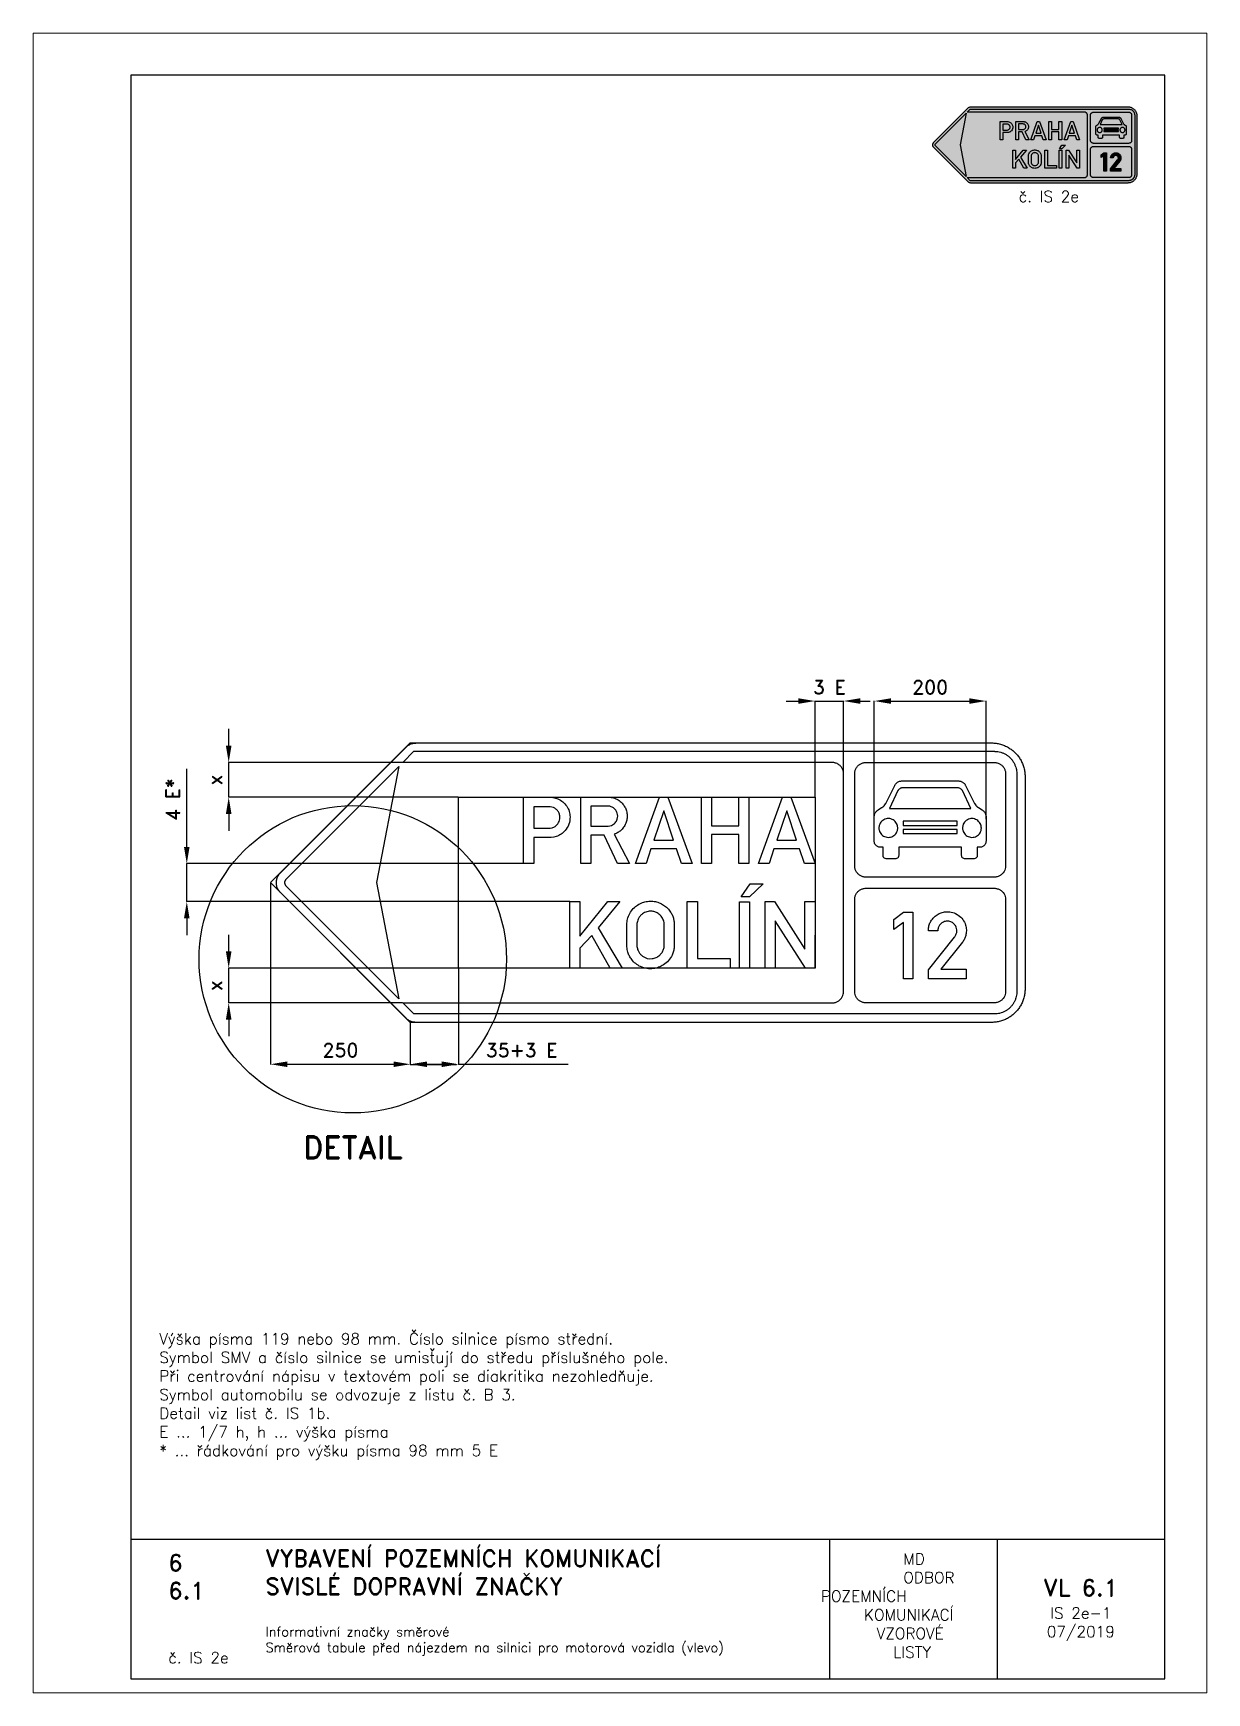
# Paper-space layout 'IS 2e-1' of a CAD drawing. Header units: millimetres. Extents: x 0 to 210, y 0 to 297.
# The model-space entities are those that its viewports show. They can reach past a viewport. Long polylines and large blocks are cut down to what shows.
import ezdxf

# ---------------------------------------------------------------- set-up
doc = ezdxf.new("R2010")
doc.units = ezdxf.units.MM
doc.header["$LTSCALE"] = 5
doc.linetypes.add('ČÁRKOVANÁX2', pattern=[1.5, 1, -0.5])
for name, color, linetype in [('Kóty', 2, 'Continuous'), ('Rozpiska', 7, 'Continuous'), ('Značka', 7, 'Continuous')]:
    doc.layers.add(name, color=color, linetype=linetype)
doc.layers.add('Rámeček', color=6, linetype='Continuous', plot=False)
doc.styles.get("Standard").update_dxf_attribs({"font": 'romand.shx', "height": 25})
doc.dimstyles.get("Standard").update_dxf_attribs({"dimtxt": 25, "dimasz": 30, "dimexe": 0.18, "dimexo": 0.0625, "dimgap": 12.5, "dimtad": 1, "dimdec": 0, "dimzin": 0, "dimdsep": 46, "dimtxsty": 'Standard', "dimcen": 0.09, "dimadec": 0, "dimazin": 0, "dimtfac": 1, "dimtdec": 0, "dimtofl": 0, "dimtmove": 0, "dimatfit": 3, "dimfxl": 1, "dimtolj": 1, "dimtzin": 0, "dimarcsym": 0})

psp = doc.layouts.new('IS 2e-1')

# ---------------------------------------------------------------- texts
at = {"layer": 'Rozpiska', "color": 7}
for s, width, heights, insert, char_height, attachment_point in [('č. IS 2e', 12.8814, [0], (176.32, 268.76), 2, 1), ('6', 149.0422, [0], (24.17, 24.77), 3, 1), ('{\\C6;VYBAVENÍ POZEMNÍCH KOMUNIKACÍ\\P}SVISLÉ DOPRAVNÍ ZNAČKY{\\H1.34524x; }', 149.0422, [0], (41.56, 25.56), 3, 1), ('\\pi14.7414;{\\C6;MD\\P\\pi2.36044;}ODBOR POZEMNÍCH{\\H1.57143x; }\\P\\pi7.69378;KOMUNIKACÍ{\\H1.5x; }\\P\\pi9.97949;{\\C6;VZOROVÉ\\H1.47619x; \\H0.67742x;\\P\\pi12.93187;LISTY\\H1.26984x; }', 33.1018, [0], (140.95, 24.95), 2, 1), ('6.1', 149.0422, [0], (24.17, 19.78), 3, 1), ('{\\H1.5x;\\C6;VL 6.1\\P\\H0.66667x;IS 2e-1\\H1.66666x; \\H0.6x;\\P07/2019\\H1.80159x; }', 21.0335, [0], (187.46, 14.78), 2, 5), ('{\\C6;Informativní značky směrové\\P}Směrová tabule před nájezdem na silnici pro motorová vozidla (vlevo){\\H2.02381x; }', 149.0422, [0], (41.56, 11.79), 1.7, 1), ('{\\C6;č. IS 2e}', 14.0065, [2.67], (24.17, 7.28), 2, 1)]:
    psp.add_mtext_dynamic_manual_height_columns(s, width=width, gutter_width=100, heights=heights, dxfattribs=dict(at, insert=insert, char_height=char_height, attachment_point=attachment_point))
at = {"layer": 'Rozpiska', "color": 3, "insert": (22.57, 64.36), "char_height": 2, "attachment_point": 1}
psp.add_mtext_dynamic_manual_height_columns('{\\C256;Výška písma 119 nebo 98 mm. Číslo silnice písmo střední.\\PSymbol SMV a číslo silnice se umisťují do středu příslušného pole.\\H2.08333x; \\H0.48x;\\PPři centrování nápisu v textovém poli se diakritika nezohledňuje.\\H1.47222x; \\H0.67925x;\\PSymbol automobilu se odvozuje z listu č. B 3.\\H1.67593x; \\H0.59669x;\\PDetail viz list č. IS 1b.\\H1.60802x; \\H0.62188x;\\PE ... 1/7 h, h ... výška písma\\H1.82113x; \\H0.54911x;\\P* ... řádkování pro výšku písma 98 mm 5 E\\H1.72629x; }', width=177.7943, gutter_width=100, heights=[0], dxfattribs=at)

msp = doc.modelspace()

# ---------------------------------------------------------------- texts
at = {"layer": 'Kóty', "insert": (1019.6, 639.7), "char_height": 25, "attachment_point": 5}
msp.add_mtext('\\A1;3 E', dxfattribs=at)
at = {"layer": 'Značka', "color": 7, "insert": (166.4, -184.2), "char_height": 40, "attachment_point": 5}
msp.add_mtext('\\A1;DETAIL', dxfattribs=at)

# ---------------------------------------------------------------- blocks, each defined once
blk = doc.blocks.new('*D0')
at = {"layer": 'Defpoints', "color": 0, "transparency": 16777216}
for p in [(19.6, 289.7), (269.6, 39.7), (269.6, -35.3)]:
    blk.add_point(p, dxfattribs=at)
at = {"layer": 'Kóty', "color": 0, "lineweight": -2, "transparency": 16777216}
for p, q in [((19.6, 289.6), (19.6, -35.5)), ((269.6, 39.6), (269.6, -35.5)), ((49.6, -35.3), (239.6, -35.3))]:
    blk.add_line(p, q, dxfattribs=at)
at = {"layer": 'Kóty', "color": 0, "transparency": 16777216}
for points in [[(49.6, -30.3), (49.6, -40.3), (19.6, -35.3)], [(239.6, -30.3), (239.6, -40.3), (269.6, -35.3)]]:
    blk.add_solid(points, dxfattribs=at)
at = {"layer": 'Kóty', "color": 0, "transparency": 16777216, "insert": (144.6, -10.3), "char_height": 25, "attachment_point": 5}
blk.add_mtext('\\A1;250', dxfattribs=at)
blk = doc.blocks.new('*D1')
at = {"layer": 'Defpoints', "color": 0, "transparency": 16777216}
for p in [(355.6, 136.7), (269.6, 27.6), (355.6, -35.3)]:
    blk.add_point(p, dxfattribs=at)
at = {"layer": 'Kóty', "color": 0, "lineweight": -2, "transparency": 16777216}
for p, q in [((355.6, 136.6), (355.6, -35.5)), ((269.6, 27.6), (269.6, -35.5)), ((299.6, -35.3), (325.6, -35.3)), ((355.6, -35.3), (552.3, -35.3))]:
    blk.add_line(p, q, dxfattribs=at)
at = {"layer": 'Kóty', "color": 0, "transparency": 16777216}
for points in [[(299.6, -30.3), (299.6, -40.3), (269.6, -35.3)], [(325.6, -30.3), (325.6, -40.3), (355.6, -35.3)]]:
    blk.add_solid(points, dxfattribs=at)
at = {"layer": 'Kóty', "color": 0, "transparency": 16777216, "insert": (468.9, -10.3), "char_height": 25, "attachment_point": 5}
blk.add_mtext('\\A1;35+3 E', dxfattribs=at)
blk = doc.blocks.new('*D2')
at = {"layer": 'Defpoints', "color": 0, "transparency": 16777216}
for p in [(355.6, 136.6), (-55.4, 74.7), (256, 74.7)]:
    blk.add_point(p, dxfattribs=at)
at = {"layer": 'Kóty', "color": 0, "lineweight": -2, "transparency": 16777216}
for p, q in [((-55.4, 166.6), (-55.4, 196.6)), ((355.5, 136.6), (-55.6, 136.6)), ((255.9, 74.7), (-55.6, 74.7)), ((-55.4, 44.7), (-55.4, 14.7))]:
    blk.add_line(p, q, dxfattribs=at)
at = {"layer": 'Kóty', "color": 0, "transparency": 16777216}
for points in [[(-60.4, 166.6), (-50.4, 166.6), (-55.4, 136.6)], [(-60.4, 44.7), (-50.4, 44.7), (-55.4, 74.7)]]:
    blk.add_solid(points, dxfattribs=at)
at = {"layer": 'Kóty', "color": 0, "transparency": 16777216, "insert": (-80.4, 105.6), "char_height": 25, "attachment_point": 5, "rotation": 90}
blk.add_mtext('\\A1;x', dxfattribs=at)
blk = doc.blocks.new('*D3')
at = {"layer": 'Defpoints', "color": 0, "transparency": 16777216}
for p in [(-55.4, 504.7), (256, 504.7), (355.6, 442.7)]:
    blk.add_point(p, dxfattribs=at)
at = {"layer": 'Kóty', "color": 0, "lineweight": -2, "transparency": 16777216}
for p, q in [((-55.4, 534.7), (-55.4, 564.7)), ((255.9, 504.7), (-55.6, 504.7)), ((355.5, 442.7), (-55.6, 442.7)), ((-55.4, 412.7), (-55.4, 382.7))]:
    blk.add_line(p, q, dxfattribs=at)
at = {"layer": 'Kóty', "color": 0, "transparency": 16777216}
for points in [[(-60.4, 534.7), (-50.4, 534.7), (-55.4, 504.7)], [(-60.4, 412.7), (-50.4, 412.7), (-55.4, 442.7)]]:
    blk.add_solid(points, dxfattribs=at)
at = {"layer": 'Kóty', "color": 0, "transparency": 16777216, "insert": (-80.4, 473.7), "char_height": 25, "attachment_point": 5, "rotation": 90}
blk.add_mtext('\\A1;x', dxfattribs=at)
blk = doc.blocks.new('*D4')
at = {"layer": 'Defpoints', "color": 0, "transparency": 16777216}
for p in [(-130.4, 323.7), (472.3, 323.7), (555, 255.7)]:
    blk.add_point(p, dxfattribs=at)
at = {"layer": 'Kóty', "color": 0, "lineweight": -2, "transparency": 16777216}
for p, q in [((-130.4, 353.7), (-130.4, 493.2)), ((472.2, 323.7), (-130.6, 323.7)), ((555, 255.7), (-130.6, 255.7)), ((-130.4, 225.7), (-130.4, 195.7))]:
    blk.add_line(p, q, dxfattribs=at)
at = {"layer": 'Kóty', "color": 0, "transparency": 16777216}
for points in [[(-135.4, 353.7), (-125.4, 353.7), (-130.4, 323.7)], [(-135.4, 225.7), (-125.4, 225.7), (-130.4, 255.7)]]:
    blk.add_solid(points, dxfattribs=at)
at = {"layer": 'Kóty', "color": 0, "transparency": 16777216, "insert": (-155.4, 438.4), "char_height": 25, "attachment_point": 5, "rotation": 90}
blk.add_mtext('\\A1;4 E*', dxfattribs=at)
blk = doc.blocks.new('*D5')
at = {"layer": 'Defpoints', "color": 0, "transparency": 16777216}
for p in [(1299.8, 614.7), (1099.8, 403), (1299.8, 403.1)]:
    blk.add_point(p, dxfattribs=at)
at = {"layer": 'Kóty', "color": 0, "lineweight": -2, "transparency": 16777216}
for p, q in [((1099.8, 403.1), (1099.8, 614.8)), ((1129.8, 614.7), (1269.8, 614.7)), ((1299.8, 403.2), (1299.8, 614.8))]:
    blk.add_line(p, q, dxfattribs=at)
at = {"layer": 'Kóty', "color": 0, "transparency": 16777216}
for points in [[(1129.8, 619.7), (1129.8, 609.7), (1099.8, 614.7)], [(1269.8, 619.7), (1269.8, 609.7), (1299.8, 614.7)]]:
    blk.add_solid(points, dxfattribs=at)
at = {"layer": 'Kóty', "color": 0, "transparency": 16777216, "insert": (1199.8, 639.7), "char_height": 25, "attachment_point": 5}
blk.add_mtext('\\A1;200', dxfattribs=at)

# ---------------------------------------------------------------- dimensions: what is measured, and where the dimension line sits
at = {"layer": 'Kóty'}
for base, p1, p2, picture, middle in [((1299.8, 614.7), (1099.8, 403), (1299.8, 403.1), '*D5', (1199.8, 639.7)), ((269.6, -35.3), (19.6, 289.7), (269.6, 39.7), '*D0', (144.6, -10.3))]:
    dim = msp.add_linear_dim(base=base, p1=p1, p2=p2, dimstyle='Standard', dxfattribs=at)
    dim.commit()
    dim.dimension.update_dxf_attribs({"geometry": picture, "text_midpoint": middle})
for base, p1, p2, text, picture, middle in [((-55.4, 504.7), (355.6, 442.7), (256, 504.7), 'x', '*D3', (-80.4, 473.7)), ((-130.4, 323.7), (555, 255.7), (472.3, 323.7), '4 E*', '*D4', (-155.4, 438.4)), ((-55.4, 74.7), (355.6, 136.6), (256, 74.7), 'x', '*D2', (-80.4, 105.6))]:
    dim = msp.add_linear_dim(base=base, p1=p1, p2=p2, angle=90, text=text, dimstyle='Standard', dxfattribs=at)
    dim.commit()
    dim.dimension.update_dxf_attribs({"geometry": picture, "text_midpoint": middle})
dim = msp.add_linear_dim(base=(355.6, -35.3), p1=(269.6, 27.6), p2=(355.6, 136.7), text='35+3 E', dimstyle='Standard', dxfattribs=at)
dim.commit()
dim.dimension.update_dxf_attribs({"geometry": '*D1', "text_midpoint": (468.9, -10.3)})

# ---------------------------------------------------------------- linework, layer by layer
at = {"layer": 'Kóty'}
for p, q in [((941.9, 614.7), (963.8, 614.7)), ((993.8, 442.7), (993.8, 614.8)), ((1044.8, 478.5), (1044.8, 614.8)), ((1074.8, 614.7), (1092.3, 614.7))]:
    msp.add_line(p, q, dxfattribs=at)
for points in [[(993.8, 614.7), (1044.8, 614.7)], [(-55.4, 442.7), (-55.4, 504.7)], [(-130.4, 255.7), (-130.4, 323.7)], [(-55.4, 74.7), (-55.4, 136.7)], [(269.6, -35.5), (352.2, -35.5)]]:
    msp.add_lwpolyline(points, dxfattribs=at)
for points in [[(963.8, 619.7), (963.8, 609.7), (993.8, 614.7)], [(1074.8, 619.7), (1074.8, 609.7), (1044.8, 614.7)]]:
    msp.add_solid(points, dxfattribs=at)
at = {"layer": 'Značka', "color": 7}
msp.add_lwpolyline([(279.9, 39.7), (269.6, 39.7), (19.6, 289.7), (269.6, 539.7), (279.9, 539.7)], dxfattribs=at)
at = {"layer": 'Značka', "color": 5}
for points in [[(1163.6, 539.7), (1309.6, 539.7), (1309.8, 539.7), (1310.1, 539.7, -0.03218), (1317.8, 539.1, -0.035438), (1325.4, 537.5, -0.036258), (1332.8, 535, -0.034418), (1339.7, 531.5, -0.033718), (1346.2, 527.2, -0.034085), (1352, 522.1, -0.034214), (1357.2, 516.3, -0.034232), (1361.5, 509.8, -0.034043), (1364.9, 502.8, -0.033431), (1367.5, 495.5, -0.034129), (1369.1, 487.9, -0.036733), (1369.6, 480.1), (1369.6, 479.9), (1369.6, 479.7), (1369.6, 99.7), (1369.6, 99.4), (1369.6, 99.2, -0.032179), (1369, 91.4, -0.035426), (1367.5, 83.8, -0.036267), (1365, 76.5, -0.034424), (1361.5, 69.5, -0.033705), (1357.2, 63.1, -0.034079), (1352, 57.2, -0.034212), (1346.2, 52.1, -0.034232), (1339.7, 47.8, -0.034045), (1332.8, 44.3, -0.033411), (1325.4, 41.8, -0.034125), (1317.8, 40.2, -0.036744), (1310.1, 39.7), (1309.8, 39.7), (1309.6, 39.7), (929.6, 39.7), (929.4, 39.7), (279.9, 39.7), (279.6, 39.7), (279.3, 39.7, -0.033639), (276, 39.9, -0.035704), (272.8, 40.7, -0.036009), (269.8, 41.8, -0.034178), (266.9, 43.3, -0.028018), (264.7, 44.8, -0.030268), (262.7, 46.6), (262.5, 46.8), (262.3, 47), (37.3, 272), (37, 272.2), (36.8, 272.4, -0.033469), (34.7, 275, -0.03559), (33, 277.7, -0.036077), (31.6, 280.7, -0.034672), (30.6, 283.8, -0.034136), (30.1, 287, -0.034433), (30, 290.3, -0.034553), (30.2, 293.6, -0.034574), (31, 296.8, -0.03439), (32.1, 299.8, -0.033878), (33.6, 302.7, -0.028201), (35.1, 304.9, -0.030225), (36.9, 306.9), (37.1, 307.1), (37.3, 307.3), (262.3, 532.3), (262.5, 532.6), (262.7, 532.8, -0.033451), (265.2, 534.9, -0.035715), (268, 536.6, -0.036071), (271, 538, -0.034147), (274.1, 539, -0.027998), (276.7, 539.5, -0.030331), (279.3, 539.6), (279.6, 539.7), (279.9, 539.7), (929.6, 539.7), (1163.6, 539.7)], [(1044.8, 94.7), (1044.8, 484.7), (1044.8, 484.9), (1044.8, 485.2, 0.033342), (1044.5, 487.8, 0.035616), (1043.9, 490.3, 0.036105), (1043.1, 492.8, 0.034649), (1041.8, 495.1, 0.034099), (1040.3, 497.2, 0.034446), (1038.5, 499.2, 0.034573), (1036.5, 500.8, 0.034615), (1034.3, 502.2, 0.034395), (1031.9, 503.3, 0.033758), (1029.4, 504.1, 0.028216), (1027.4, 504.5, 0.030632), (1025.2, 504.6), (1025, 504.7), (1024.8, 504.7), (256, 504.7), (276, 524.7), (1314.8, 524.7), (1315.3, 524.6), (1315.8, 524.6, -0.033584), (1321, 524.2, -0.035612), (1326.1, 523, -0.036056), (1331.1, 521.2, -0.034665), (1335.7, 518.8, -0.034138), (1340, 515.8, -0.03443), (1343.8, 512.2, -0.03456), (1347.1, 508.2, -0.034609), (1349.9, 503.7, -0.034372), (1352.1, 499, -0.033696), (1353.7, 494, -0.02823), (1354.5, 489.8, -0.030672), (1354.8, 485.6), (1354.8, 485.1), (1354.8, 484.7), (1354.8, 94.7), (1354.8, 94.1), (1354.8, 93.6, -0.033603), (1354.3, 88.4, -0.035618), (1353.1, 83.3, -0.036038), (1351.3, 78.4, -0.034691), (1348.9, 73.8, -0.034145), (1345.9, 69.5, -0.034424), (1342.3, 65.6, -0.034546), (1338.3, 62.3, -0.034547), (1333.9, 59.5, -0.034397), (1329.1, 57.3, -0.03397), (1324.1, 55.8, -0.028195), (1319.9, 55, -0.029992), (1315.7, 54.7, -0.002624), (1315.2, 54.7), (1314.8, 54.7), (276, 54.7), (256, 74.7), (1024.8, 74.7), (1025, 74.7), (1025.3, 74.7, 0.033363), (1027.9, 74.9, 0.035596), (1030.5, 75.5, 0.036116), (1032.9, 76.4, 0.034658), (1035.2, 77.6, 0.034113), (1037.4, 79.1, 0.034431), (1039.3, 80.9, 0.034586), (1041, 82.9, 0.034614), (1042.3, 85.1, 0.034372), (1043.4, 87.5), (1044.2, 90), (1044.6, 92.1), (1044.8, 94.2), (1044.8, 94.4), (1044.8, 94.7)], [(48.1, 296.7), (248.9, 497.6), (208.9, 289.7), (248.9, 81.7), (48.1, 282.6), (48, 282.7), (47.9, 282.8, -0.033135), (47, 283.8, -0.035803), (46.3, 284.9, -0.036334), (45.8, 286.1, -0.034544), (45.4, 287.3, -0.033919), (45.2, 288.6, -0.034416), (45.1, 289.9, -0.034646), (45.2, 291.2, -0.034635), (45.5, 292.5, -0.034414), (46, 293.7, -0.033948), (46.6, 294.9, -0.028208), (47.2, 295.8, -0.030074), (47.9, 296.6), (48, 296.6), (48.1, 296.7)], [(1084.8, 299.7), (1084.7, 299.7), (1084.6, 299.7, -0.032178), (1082, 299.8, -0.035439), (1079.5, 300.4, -0.036274), (1077, 301.2, -0.034414), (1074.7, 302.4, -0.033717), (1072.6, 303.8, -0.034034), (1070.6, 305.5, -0.034223), (1068.9, 307.5, -0.034206), (1067.5, 309.6, -0.034029), (1066.3, 311.9, -0.033462), (1065.5, 314.4, -0.034127), (1064.9, 316.9, -0.036765), (1064.8, 319.5), (1064.8, 319.6), (1064.8, 319.7), (1064.8, 484.7), (1064.8, 484.7), (1064.8, 484.8, -0.032179), (1065, 487.4, -0.035489), (1065.5, 489.9, -0.036237), (1066.3, 492.4, -0.034377), (1067.5, 494.7, -0.03369), (1068.9, 496.9, -0.034073), (1070.6, 498.8, -0.034206), (1072.6, 500.5, -0.034251), (1074.7, 501.9, -0.034077), (1077, 503.1, -0.033414), (1079.5, 503.9, -0.034124), (1082, 504.5, -0.03674), (1084.6, 504.7), (1084.7, 504.7), (1084.8, 504.7), (1314.8, 504.7), (1314.8, 504.7), (1314.9, 504.7, -0.032178), (1317.5, 504.5, -0.035447), (1320, 503.9, -0.036244), (1322.5, 503.1, -0.034414), (1324.8, 501.9, -0.033745), (1327, 500.5, -0.034097), (1328.9, 498.8, -0.034187), (1330.6, 496.9, -0.034246), (1332.1, 494.7, -0.034071), (1333.2, 492.4, -0.033373), (1334.1, 489.9, -0.034174), (1334.6, 487.4, -0.036718), (1334.8, 484.8), (1334.8, 484.7), (1334.8, 484.7), (1334.8, 319.7), (1334.8, 319.6), (1334.8, 319.5), (1334.6, 316.9), (1334.1, 314.4), (1333.2, 311.9), (1332.1, 309.6), (1330.6, 307.5, -0.034073), (1328.9, 305.5, -0.034176), (1327, 303.8, -0.034199), (1324.8, 302.4, -0.034034), (1322.5, 301.2, -0.033384), (1320, 300.4, -0.034132), (1317.5, 299.8, -0.03674), (1314.9, 299.7), (1314.8, 299.7), (1314.8, 299.7), (1084.8, 299.7)], [(1251.1, 471.7), (1252.3, 471.5), (1253.4, 471.3), (1254.4, 471.1), (1255.4, 470.8), (1256.4, 470.3), (1257.5, 469.8), (1258.5, 469.1), (1259.4, 468.4), (1260.2, 467.7), (1261, 466.9), (1261.7, 466), (1262.3, 465.1), (1262.7, 464.4), (1263.1, 463.6), (1279.2, 431.2), (1281.4, 428.1), (1281.7, 427.7), (1282.1, 427.3), (1282.5, 426.9), (1282.9, 426.5), (1283.3, 426.2), (1283.7, 425.8), (1284.1, 425.5), (1284.5, 425.2), (1284.8, 425), (1285.2, 424.7), (1285.8, 424.3), (1286.5, 423.9), (1292.6, 419.9), (1293.5, 419.4), (1294.3, 418.7), (1295.3, 418), (1296.1, 417.1), (1296.8, 416.3), (1297.5, 415.4), (1298, 414.5), (1298.5, 413.6), (1298.8, 412.8), (1299.1, 411.9), (1299.4, 410.9), (1299.6, 409.8), (1299.7, 409.3), (1299.8, 408.8), (1299.8, 364), (1299.6, 362.6, -0.020894), (1299.4, 361.3, -0.033652), (1299, 359.9), (1298.3, 358.5), (1297.6, 357.4), (1296.7, 356.4), (1295.7, 355.5), (1294.7, 354.7), (1293.8, 354.2), (1292.8, 353.7), (1291.4, 353.3), (1290.1, 353.1), (1289.4, 353), (1288.8, 352.9), (1284, 352.9), (1284, 338.2), (1283.9, 337.1, -0.044477), (1283.7, 336.1, -0.079404), (1282.9, 334.8, -0.085368), (1281.8, 333.7), (1280.3, 333), (1278.6, 332.6), (1261.5, 332.6), (1260.1, 332.9), (1258.7, 333.4), (1257.6, 334.3), (1256.7, 335.5, -0.063328), (1256.2, 336.8), (1256, 338.2), (1256, 352.9), (1143.5, 352.9), (1143.5, 338.2), (1143.4, 337.2, -0.042535), (1143.2, 336.1, -0.07946), (1142.4, 334.7), (1141.2, 333.7), (1139.7, 333), (1138.1, 332.6), (1121, 332.6), (1119.5, 332.9), (1118.1, 333.4), (1117, 334.3), (1116.1, 335.5, -0.064348), (1115.7, 336.8), (1115.5, 338.2), (1115.5, 352.9), (1110.8, 352.9), (1110, 353), (1109.2, 353.1), (1107.9, 353.4), (1106.7, 353.8), (1105.7, 354.2), (1104.8, 354.7), (1103.7, 355.5), (1102.8, 356.5), (1101.8, 357.6), (1101.1, 358.8), (1100.5, 360.2), (1100.1, 361.6), (1099.9, 362.8), (1099.8, 364), (1099.8, 408.8), (1099.9, 409.4), (1100, 410), (1100.2, 411), (1100.4, 412), (1100.7, 412.8), (1101.1, 413.6), (1101.6, 414.5), (1102.1, 415.5), (1102.8, 416.4), (1103.6, 417.3), (1104.5, 418.1), (1105.4, 418.9), (1106.2, 419.4), (1107, 419.9), (1113, 423.9), (1113.7, 424.3), (1114.4, 424.7), (1114.7, 425), (1115, 425.2), (1115.5, 425.5), (1115.9, 425.9), (1116.3, 426.2), (1116.7, 426.6), (1117.1, 427), (1117.6, 427.4), (1117.9, 427.8), (1118.2, 428.1), (1120.3, 431.2), (1136.4, 463.6), (1136.7, 464.2), (1137.1, 464.8), (1137.7, 465.7), (1138.4, 466.7), (1139, 467.3), (1139.7, 468), (1140.6, 468.8), (1141.6, 469.4), (1142.7, 470.1), (1143.8, 470.6), (1145.1, 471.1), (1146.4, 471.4), (1147.4, 471.6), (1148.4, 471.7), (1251.1, 471.7)], [(472.3, 323.7), (472.3, 442.7), (520.4, 442.7), (521.1, 442.6), (521.8, 442.5), (527.9, 441.4), (533.8, 439.4, -0.079597), (542.6, 434.2, -0.076481), (549.4, 426.5, -0.076886), (553.8, 417.3, -0.075741), (555.4, 407.2, -0.09403), (553.2, 394.1, -0.098366), (546.5, 382.8, -0.073279), (539.3, 376.4, -0.067681), (530.7, 372.3), (526.2, 371), (521.6, 370.4), (520.8, 370.4), (520, 370.4), (490.5, 370.4), (490.5, 323.7), (472.3, 323.7)], [(490.5, 425.6), (490.5, 387.3), (518.7, 387.3), (519.2, 387.3), (519.8, 387.3), (523.7, 388), (527.5, 389.7, 0.071718), (531.7, 392.9, 0.074473), (534.9, 397.2, 0.068284), (536.7, 401.7, 0.065312), (537.2, 406.6, 0.077189), (536.4, 412.4, 0.083742), (533.8, 417.5, 0.073437), (530.3, 421.3, 0.066055), (526, 423.9), (523, 425), (520, 425.5), (519.5, 425.5), (519.1, 425.6), (490.5, 425.6)], [(574.7, 323.7), (574.7, 442.7), (624.8, 442.7), (625.5, 442.6), (626.2, 442.6, -0.052917), (631.8, 441.8), (637.2, 439.9, -0.068775), (645.2, 435.1, -0.074092), (651.4, 428.3, -0.062831), (655.2, 421.6, -0.059657), (657.2, 414.2, -0.055136), (657.6, 407, -0.055181), (656.4, 399.8, -0.062307), (653.4, 392.2, -0.063034), (648.6, 385.6, -0.052729), (643.6, 381.1, -0.055221), (637.9, 377.8), (636.3, 377.1), (634.6, 376.4), (661.9, 323.7), (640.6, 323.7), (616.2, 374.7), (592.8, 374.7), (592.8, 323.7), (574.7, 323.7)], [(592.8, 426.6), (592.8, 390.5), (622, 390.5), (622.7, 390.6), (623.5, 390.6), (626.8, 391.1), (629.9, 392.2, 0.110789), (636.2, 396.8, 0.114763), (639.9, 403.5, 0.085157), (640.7, 408.8, 0.080093), (639.8, 414.1, 0.084069), (637.2, 419.3, 0.081234), (632.9, 423.4, 0.067074), (629, 425.6, 0.082152), (624.6, 426.6), (624.1, 426.6), (623.6, 426.6), (592.8, 426.6)], [(1141.8, 387.5, 0.009566), (1141.6, 389.6, 0.029255), (1141.2, 391.7, 0.038485), (1140.6, 393.8), (1139.6, 395.8), (1138.4, 397.6), (1137, 399.3), (1135.4, 400.8), (1133.5, 402), (1131.6, 403), (1129.5, 403.7), (1127.4, 404.2), (1125.2, 404.4), (1123, 404.3), (1120.8, 403.8), (1118.7, 403.2), (1116.7, 402.2), (1114.9, 401), (1113.2, 399.6), (1111.7, 398), (1110.5, 396.1), (1109.5, 394.2), (1108.8, 392.1, 0.034483), (1108.3, 390, 0.034456), (1108.1, 387.8, 0.034456), (1108.2, 385.6, 0.03444), (1108.6, 383.4, 0.03438), (1109.3, 381.3), (1110.3, 379.3), (1111.5, 377.5), (1112.9, 375.8), (1114.5, 374.3), (1116.3, 373.1), (1118.3, 372.1), (1120.4, 371.4), (1122.5, 370.9), (1124.7, 370.7), (1126.9, 370.8), (1129.1, 371.3), (1131.2, 371.9), (1133.2, 372.9), (1135, 374.1), (1136.7, 375.5), (1138.2, 377.1), (1139.4, 379), (1140.4, 380.9), (1141.1, 383, 0.034449), (1141.6, 385.1, 0.037355), (1141.8, 387.3, 0.002197), (1141.8, 387.4), (1141.8, 387.5)], [(1291.4, 387.5, 0.009682), (1291.2, 389.6, 0.029197), (1290.9, 391.7, 0.038431), (1290.2, 393.8), (1289.3, 395.8), (1288.1, 397.6), (1286.6, 399.3), (1285, 400.8), (1283.2, 402), (1281.2, 403), (1279.2, 403.7), (1277, 404.2), (1274.8, 404.4), (1272.6, 404.3), (1270.5, 403.8), (1268.4, 403.2), (1266.4, 402.2), (1264.5, 401), (1262.9, 399.6), (1261.4, 398), (1260.1, 396.1), (1259.1, 394.2, 0.034418), (1258.4, 392.1, 0.034375), (1258, 390, 0.034456), (1257.8, 387.8, 0.034345), (1257.9, 385.6, 0.03444), (1258.3, 383.4, 0.034432), (1259, 381.3), (1259.9, 379.3), (1261.1, 377.5), (1262.6, 375.8), (1264.2, 374.3), (1266, 373.1), (1268, 372.1), (1270, 371.4), (1272.2, 370.9), (1274.4, 370.7), (1276.6, 370.8), (1278.7, 371.3), (1280.8, 371.9), (1282.8, 372.9), (1284.7, 374.1), (1286.3, 375.5), (1287.8, 377.1), (1289, 379), (1290, 380.9, 0.033711), (1290.8, 383, 0.034449), (1291.2, 385.1, 0.037299), (1291.4, 387.3, 0.002197), (1291.4, 387.4), (1291.4, 387.5)], [(1084.8, 74.7), (1084.7, 74.7), (1084.6, 74.7, -0.032178), (1082, 74.8, -0.03544), (1079.5, 75.4, -0.03628), (1077, 76.2, -0.034422), (1074.7, 77.4, -0.033716), (1072.6, 78.8, -0.034041), (1070.6, 80.5, -0.034222), (1068.9, 82.5, -0.034203), (1067.5, 84.6), (1066.3, 86.9), (1065.5, 89.4), (1064.9, 91.9), (1064.8, 94.5), (1064.8, 94.6), (1064.8, 94.7), (1064.8, 259.7), (1064.8, 259.7), (1064.8, 259.8), (1065, 262.4, -0.035487), (1065.5, 264.9, -0.036237), (1066.3, 267.4, -0.034385), (1067.5, 269.7, -0.033693), (1068.9, 271.9, -0.034077), (1070.6, 273.8, -0.034202), (1072.6, 275.5, -0.034256), (1074.7, 276.9, -0.034071), (1077, 278.1, -0.03342), (1079.5, 278.9, -0.034118), (1082, 279.5, -0.03674), (1084.6, 279.7), (1084.7, 279.7), (1084.8, 279.7), (1314.8, 279.7), (1314.8, 279.7), (1314.9, 279.7, -0.032172), (1317.5, 279.5, -0.035447), (1320, 278.9, -0.03625), (1322.5, 278.1, -0.03442), (1324.8, 276.9, -0.033745), (1327, 275.5, -0.034106), (1328.9, 273.8, -0.034187), (1330.6, 271.9), (1332.1, 269.7), (1333.2, 267.4), (1334.1, 264.9), (1334.6, 262.4), (1334.8, 259.8), (1334.8, 259.7), (1334.8, 259.7), (1334.8, 94.7), (1334.8, 94.6), (1334.8, 94.5), (1334.6, 91.9), (1334.1, 89.4), (1333.2, 86.9), (1332.1, 84.6), (1330.6, 82.5), (1328.9, 80.5, -0.034172), (1327, 78.8, -0.034205), (1324.8, 77.4, -0.03403), (1322.5, 76.2, -0.033391), (1320, 75.4, -0.03413), (1317.5, 74.8, -0.036743), (1314.9, 74.7), (1314.8, 74.7), (1314.8, 74.7), (1084.8, 74.7)], [(657, 215.2), (657, 216.2), (657.1, 217.2, -0.030686), (657.8, 222.2, -0.031071), (659, 227, -0.066286), (663.6, 236.9, -0.068465), (670.6, 245.2, -0.061861), (678.4, 250.9, -0.059902), (687.2, 254.7, -0.057329), (696.4, 256.4, -0.057565), (705.8, 256.1, -0.056902), (714.7, 253.8, -0.05749), (722.8, 249.6, -0.055394), (729.8, 244, -0.053476), (735.3, 237, -0.043017), (738.6, 231.1, -0.048845), (740.8, 224.6, -0.022693), (741.4, 221.1, -0.01294), (741.9, 217.5), (741.9, 216.9), (742, 216.3), (742, 176.5), (741.9, 175.6), (741.8, 174.6, -0.03577), (740.5, 167.2, -0.04785), (738, 160.2, -0.07879), (731.7, 150.2, -0.07309), (722.6, 142.6, -0.060119), (714, 138.2, -0.059841), (704.6, 135.9, -0.071093), (692.9, 136, -0.07418), (681.7, 139.4, -0.066042), (672.9, 144.8, -0.061696), (665.7, 152.2, -0.047084), (661.6, 158.5, -0.053887), (658.8, 165.5, -0.030248), (657.8, 170.2, -0.017671), (657.2, 174.9), (657.1, 176), (657, 177.1), (657, 215.2)], [(675.1, 215.2), (675.1, 177.1), (675.1, 176.4), (675.2, 175.7, 0.037582), (675.9, 171.9, 0.041712), (677.1, 168.3, 0.062898), (679.9, 163.4, 0.060226), (683.8, 159.3, 0.059482), (688.4, 156.1, 0.06437), (693.5, 154.2), (697.8, 153.6), (702.1, 153.7, 0.073925), (709.4, 155.7, 0.085013), (715.8, 159.8, 0.073651), (720, 164.7, 0.063589), (722.7, 170.5, 0.033218), (723.6, 173.4, 0.042665), (723.9, 176.4), (724, 176.8), (724, 177.2), (724, 215.1, 0.002885), (724, 215.7, 0.008502), (724, 216.4, 0.062612), (723.3, 220.6, 0.048315), (721.7, 224.5, 0.076894), (717.3, 230.9, 0.083743), (711.2, 235.6, 0.069874), (705.5, 237.9, 0.066679), (699.3, 238.6, 0.088499), (690.9, 237.1, 0.09813), (683.6, 232.7, 0.062853), (679.9, 228.8, 0.051401), (677.3, 224.1, 0.039519), (675.9, 220.4, 0.050733), (675.2, 216.5), (675.1, 215.8), (675.1, 215.2)], [(1196.6, 117.7), (1196.6, 133.6), (1243.2, 192.1), (1243.8, 193), (1244.5, 193.9, 0.082987), (1247, 199.2, 0.094413), (1247.6, 205, 0.092134), (1246.3, 210.3, 0.084061), (1243.3, 214.9, 0.098148), (1238.1, 219, 0.106044), (1231.7, 220.7, 0.106169), (1225.2, 219.9, 0.099949), (1219.5, 216.5, 0.083735), (1215.9, 212.4, 0.091647), (1214, 207.4), (1213.7, 205.6), (1213.5, 203.7), (1196.6, 203.7), (1196.6, 205.3), (1196.7, 206.9, -0.05941), (1198.1, 214.1, -0.058234), (1201.2, 220.7, -0.072158), (1206.9, 228.1, -0.072229), (1214.3, 233.5, -0.061483), (1221.5, 236.4, -0.059939), (1229.2, 237.6, -0.083063), (1240.2, 236.3, -0.087045), (1250.2, 231.4, -0.087763), (1258.2, 223.7, -0.087792), (1263.1, 213.8, -0.06848), (1264.6, 205.4, -0.062435), (1263.9, 196.8, -0.050689), (1262, 190.4, -0.061861), (1258.8, 184.6), (1258.2, 183.7), (1257.5, 182.9), (1218.8, 134.6), (1264.5, 134.6), (1264.5, 117.7), (1196.6, 117.7)]]:
    msp.add_lwpolyline(points, format="xyb", dxfattribs=at)
for points in [[(1272.5, 422.6), (1257.6, 454.5), (1257.2, 455), (1256.7, 455.5), (1255.9, 456.3), (1255, 457.1), (1254.2, 457.6), (1253.4, 458.1), (1252.5, 458.5), (1251.6, 458.9), (1250.7, 459.2), (1249.8, 459.4), (1248.9, 459.5), (1248, 459.6), (1247.2, 459.6), (1246.5, 459.6), (1153, 459.6), (1152.2, 459.6), (1151.4, 459.6), (1150.5, 459.5), (1149.6, 459.4), (1148.7, 459.1), (1147.9, 458.9), (1147, 458.5), (1146.1, 458.1), (1145.3, 457.6), (1144.4, 457), (1143.5, 456.2), (1142.6, 455.3), (1142.3, 454.9), (1141.9, 454.5), (1127.1, 422.6), (1272.5, 422.6)], [(672.4, 323.7), (715.5, 442.7), (730.5, 442.7), (773.7, 323.7), (754.6, 323.7), (745.7, 350.2), (700.1, 350.2), (691.4, 323.7), (672.4, 323.7)], [(740.4, 366), (723, 418.3), (705.6, 366), (740.4, 366)], [(790.5, 323.7), (790.5, 442.7), (808.6, 442.7), (808.6, 391.6), (857.5, 391.6), (857.5, 442.7), (875.6, 442.7), (875.6, 323.7), (857.5, 323.7), (857.5, 375.6), (808.6, 375.6), (808.6, 323.7), (790.5, 323.7)], [(892.5, 323.7), (935.6, 442.7), (950.6, 442.7), (993.8, 323.7), (974.7, 323.7), (965.8, 350.2), (920.2, 350.2), (911.5, 323.7), (892.5, 323.7)], [(960.5, 366), (943.1, 418.3), (925.7, 366), (960.5, 366)], [(1248.3, 392), (1248.3, 399.5), (1151.3, 399.5), (1151.3, 392), (1248.3, 392)], [(1248.3, 377.5), (1248.3, 384.6), (1151.3, 384.6), (1151.3, 377.5), (1248.3, 377.5)], [(877.5, 287.5), (900.9, 287.5), (876.4, 264.2), (861.6, 264.2), (877.5, 287.5)], [(555, 136.7), (555, 255.7), (573, 255.7), (573, 194), (623, 255.7), (644.3, 255.7), (606, 208.9), (648.5, 136.7), (627.3, 136.7), (594.2, 195), (573, 172.6), (573, 136.7), (555, 136.7)], [(765.3, 136.7), (765.3, 255.7), (783.4, 255.7), (783.4, 153.7), (841.7, 153.7), (841.7, 136.7), (765.3, 136.7)], [(858.6, 136.7), (858.6, 255.6), (876.6, 255.6), (876.6, 136.7), (858.6, 136.7)], [(904.4, 136.7), (904.4, 255.7), (921.5, 255.7), (975.5, 170.7), (975.5, 255.7), (993.8, 255.7), (993.6, 136.7), (976.6, 136.7), (922.4, 221.5), (922.4, 136.7), (904.4, 136.7)], [(1151.9, 117.7), (1151.9, 218.6), (1135, 205.9), (1135, 223.9), (1152.1, 236.7), (1168.8, 236.7), (1168.8, 117.7), (1151.9, 117.7)]]:
    msp.add_lwpolyline(points, dxfattribs=at)
at = {"layer": 'Značka', "color": 6, "linetype": 'ČÁRKOVANÁX2', "ltscale": 2.5}
msp.add_lwpolyline([(355.6, 136.7), (355.6, 442.7), (993.8, 442.7), (993.8, 136.7), (355.6, 136.7)], dxfattribs=at)
at = {"layer": 'Značka', "color": 7}
msp.add_circle((166.7, 152.6), 275, dxfattribs=at)

msp.set_redraw_order([(e.dxf.handle, doc.entitydb.next_handle()) for e in msp.query("TEXT MTEXT ATTDEF DIMENSION ARC_DIMENSION")])  # texts and dimensions are drawn at this point

# ---------------------------------------------------------------- hatches: boundary and pattern name
at = {"layer": 'Značka'}
h = psp.add_hatch(color=170, dxfattribs=at)
h.dxf.hatch_style = 1
edge = h.paths.add_edge_path()
edge.add_line((191.88, 283.83), (195.86, 283.83))
edge.add_line((195.86, 283.83), (195.87, 283.83))
edge.add_line((195.87, 283.83), (195.88, 283.83))
edge.add_arc((195.87, 282.18), 1.65, 82.3244, 89.7041, ccw=False)
edge.add_arc((195.89, 282.33), 1.5, 74.1598, 82.2676, ccw=False)
edge.add_arc((195.93, 282.35), 1.46, 67.1568, 75.4603, ccw=False)
edge.add_arc((195.9, 282.28), 1.54, 59.2939, 67.1804, ccw=False)
edge.add_arc((195.9, 282.24), 1.57, 52.4683, 60.1924, ccw=False)
edge.add_arc((195.91, 282.26), 1.56, 44.647, 52.4536, ccw=False)
edge.add_arc((195.93, 282.24), 1.55, 37.5383, 45.374, ccw=False)
edge.add_arc((195.94, 282.25), 1.55, 29.7883, 37.6328, ccw=False)
edge.add_arc((195.94, 282.23), 1.56, 22.6335, 30.4306, ccw=False)
edge.add_arc((195.91, 282.21), 1.59, 15.0709, 22.7307, ccw=False)
edge.add_arc((195.95, 282.2), 1.55, 7.9632, 15.7837, ccw=False)
edge.add_arc((196.06, 282.21), 1.44, -0.369, 8.0462, ccw=False)
edge.add_line((197.5, 282.2), (197.5, 282.2))
edge.add_line((197.5, 282.2), (197.5, 282.19))
edge.add_line((197.5, 282.19), (197.5, 271.83))
edge.add_line((197.5, 271.83), (197.5, 271.82))
edge.add_line((197.5, 271.82), (197.5, 271.82))
edge.add_arc((195.85, 271.83), 1.65, 352.3284, 359.7, ccw=False)
edge.add_arc((196, 271.81), 1.5, 344.2125, 352.3291, ccw=False)
edge.add_arc((196.02, 271.76), 1.46, 337.1788, 345.4855, ccw=False)
edge.add_arc((195.95, 271.79), 1.54, 329.2955, 337.1788, ccw=False)
edge.add_arc((195.91, 271.79), 1.57, 322.3686, 330.0877, ccw=False)
edge.add_arc((195.93, 271.78), 1.56, 314.6946, 322.5036, ccw=False)
edge.add_arc((195.92, 271.76), 1.55, 307.5885, 315.4214, ccw=False)
edge.add_arc((195.92, 271.76), 1.55, 299.6855, 307.531, ccw=False)
edge.add_arc((195.89, 271.76), 1.56, 292.7003, 300.4958, ccw=False)
edge.add_arc((195.88, 271.79), 1.59, 285.0323, 292.6774, ccw=False)
edge.add_arc((195.87, 271.75), 1.56, 278.0195, 285.8412, ccw=False)
edge.add_arc((195.89, 271.64), 1.44, 269.6259, 278.0513, ccw=False)
edge.add_line((195.88, 270.19), (195.87, 270.19))
edge.add_line((195.87, 270.19), (195.86, 270.19))
edge.add_line((195.86, 270.19), (185.5, 270.19))
edge.add_line((185.5, 270.19), (185.5, 270.19))
edge.add_line((185.5, 270.19), (167.79, 270.19))
edge.add_line((167.79, 270.19), (167.78, 270.19))
edge.add_line((167.78, 270.19), (167.77, 270.19))
edge.add_line((167.77, 270.19), (167.68, 270.2))
edge.add_line((167.68, 270.2), (167.59, 270.22))
edge.add_line((167.59, 270.22), (167.51, 270.25))
edge.add_line((167.51, 270.25), (167.43, 270.29))
edge.add_line((167.43, 270.29), (167.37, 270.33))
edge.add_line((167.37, 270.33), (167.32, 270.38))
edge.add_line((167.32, 270.38), (167.31, 270.39))
edge.add_line((167.31, 270.39), (167.3, 270.39))
edge.add_line((167.3, 270.39), (161.17, 276.53))
edge.add_line((161.17, 276.53), (161.16, 276.54))
edge.add_line((161.16, 276.54), (161.16, 276.54))
edge.add_line((161.16, 276.54), (161.1, 276.61))
edge.add_line((161.1, 276.61), (161.05, 276.69))
edge.add_line((161.05, 276.69), (161.01, 276.77))
edge.add_arc((161.61, 277), 0.642, 193.0216, 200.9623, ccw=False)
edge.add_arc((161.62, 277.01), 0.656, 185.9968, 193.8161, ccw=False)
edge.add_arc((161.62, 277.01), 0.649, 178.138, 186.0268, ccw=False)
edge.add_arc((161.61, 277.02), 0.645, 170.9841, 178.8983, ccw=False)
edge.add_arc((161.61, 277.02), 0.647, 163.0964, 171.0117, ccw=False)
edge.add_arc((161.62, 277.02), 0.649, 155.9603, 163.8351, ccw=False)
edge.add_line((161.03, 277.29), (161.07, 277.37))
edge.add_line((161.07, 277.37), (161.11, 277.43))
edge.add_line((161.11, 277.43), (161.16, 277.48))
edge.add_line((161.16, 277.48), (161.16, 277.49))
edge.add_line((161.16, 277.49), (161.17, 277.49))
edge.add_line((161.17, 277.49), (167.3, 283.63))
edge.add_line((167.3, 283.63), (167.31, 283.64))
edge.add_line((167.31, 283.64), (167.32, 283.64))
edge.add_line((167.32, 283.64), (167.38, 283.7))
edge.add_line((167.38, 283.7), (167.46, 283.75))
edge.add_line((167.46, 283.75), (167.54, 283.78))
edge.add_line((167.54, 283.78), (167.63, 283.81))
edge.add_line((167.63, 283.81), (167.7, 283.82))
edge.add_line((167.7, 283.82), (167.77, 283.83))
edge.add_line((167.77, 283.83), (167.78, 283.83))
edge.add_line((167.78, 283.83), (167.79, 283.83))
edge.add_line((167.79, 283.83), (185.5, 283.83))
edge.add_line((185.5, 283.83), (191.88, 283.83))
h = psp.add_hatch(color=255, dxfattribs=at)
h.dxf.hatch_style = 1
edge = h.paths.add_edge_path()
edge.add_line((161.46, 277.2), (166.94, 282.68))
edge.add_line((166.94, 282.68), (165.85, 277.01))
edge.add_line((165.85, 277.01), (166.94, 271.34))
edge.add_line((166.94, 271.34), (161.46, 276.82))
edge.add_line((161.46, 276.82), (161.46, 276.82))
edge.add_line((161.46, 276.82), (161.46, 276.82))
edge.add_line((161.46, 276.82), (161.43, 276.85))
edge.add_line((161.43, 276.85), (161.42, 276.88))
edge.add_line((161.42, 276.88), (161.4, 276.91))
edge.add_line((161.4, 276.91), (161.39, 276.95))
edge.add_line((161.39, 276.95), (161.38, 276.98))
edge.add_arc((161.64, 277.01), 0.258, 178.1854, 186.0701, ccw=False)
edge.add_arc((161.64, 277.01), 0.259, 171.0341, 178.9668, ccw=False)
edge.add_line((161.39, 277.05), (161.39, 277.09))
edge.add_line((161.39, 277.09), (161.41, 277.12))
edge.add_line((161.41, 277.12), (161.42, 277.15))
edge.add_line((161.42, 277.15), (161.44, 277.18))
edge.add_line((161.44, 277.18), (161.46, 277.2))
edge.add_line((161.46, 277.2), (161.46, 277.2))
edge.add_line((161.46, 277.2), (161.46, 277.2))
h = psp.add_hatch(color=255, dxfattribs=at)
h.dxf.hatch_style = 1
edge = h.paths.add_edge_path(flags=16)
edge.add_line((189.73, 277.28), (189.73, 277.28))
edge.add_line((189.73, 277.28), (189.73, 277.28))
edge.add_line((189.73, 277.28), (189.66, 277.29))
edge.add_line((189.66, 277.29), (189.59, 277.3))
edge.add_line((189.59, 277.3), (189.52, 277.33))
edge.add_line((189.52, 277.33), (189.46, 277.36))
edge.add_line((189.46, 277.36), (189.4, 277.4))
edge.add_line((189.4, 277.4), (189.35, 277.44))
edge.add_line((189.35, 277.44), (189.3, 277.5))
edge.add_line((189.3, 277.5), (189.26, 277.55))
edge.add_line((189.26, 277.55), (189.23, 277.62))
edge.add_arc((189.72, 277.82), 0.528, 195.0926, 202.7567, ccw=False)
edge.add_arc((189.71, 277.83), 0.518, 187.8731, 195.6995, ccw=False)
edge.add_arc((189.67, 277.82), 0.48, 179.5582, 187.9815, ccw=False)
edge.add_line((189.19, 277.82), (189.19, 277.83))
edge.add_line((189.19, 277.83), (189.19, 277.83))
edge.add_line((189.19, 277.83), (189.19, 282.33))
edge.add_line((189.19, 282.33), (189.19, 282.33))
edge.add_line((189.19, 282.33), (189.19, 282.33))
edge.add_arc((189.74, 282.33), 0.548, 172.3223, 179.6959, ccw=False)
edge.add_arc((189.69, 282.34), 0.498, 164.3633, 172.4968, ccw=False)
edge.add_arc((189.68, 282.35), 0.487, 157.1328, 165.4369, ccw=False)
edge.add_line((189.23, 282.54), (189.26, 282.6))
edge.add_line((189.26, 282.6), (189.3, 282.66))
edge.add_line((189.3, 282.66), (189.35, 282.71))
edge.add_line((189.35, 282.71), (189.4, 282.76))
edge.add_line((189.4, 282.76), (189.46, 282.8))
edge.add_line((189.46, 282.8), (189.52, 282.83))
edge.add_line((189.52, 282.83), (189.59, 282.85))
edge.add_line((189.59, 282.85), (189.66, 282.87))
edge.add_line((189.66, 282.87), (189.73, 282.87))
edge.add_line((189.73, 282.87), (189.73, 282.87))
edge.add_line((189.73, 282.87), (189.73, 282.87))
edge.add_line((189.73, 282.87), (196.01, 282.87))
edge.add_line((196.01, 282.87), (196.01, 282.87))
edge.add_line((196.01, 282.87), (196.01, 282.87))
edge.add_line((196.01, 282.87), (196.08, 282.87))
edge.add_line((196.08, 282.87), (196.15, 282.85))
edge.add_line((196.15, 282.85), (196.22, 282.83))
edge.add_line((196.22, 282.83), (196.28, 282.8))
edge.add_line((196.28, 282.8), (196.34, 282.76))
edge.add_line((196.34, 282.76), (196.39, 282.71))
edge.add_line((196.39, 282.71), (196.44, 282.66))
edge.add_line((196.44, 282.66), (196.48, 282.6))
edge.add_line((196.48, 282.6), (196.51, 282.54))
edge.add_arc((196.02, 282.33), 0.53, 15.1028, 22.7465, ccw=False)
edge.add_arc((196.03, 282.33), 0.518, 7.8678, 15.7048, ccw=False)
edge.add_arc((196.07, 282.34), 0.481, -0.4364, 7.9761, ccw=False)
edge.add_line((196.55, 282.33), (196.55, 282.33))
edge.add_line((196.55, 282.33), (196.55, 282.33))
edge.add_line((196.55, 282.33), (196.55, 277.83))
edge.add_line((196.55, 277.83), (196.55, 277.83))
edge.add_line((196.55, 277.83), (196.55, 277.82))
edge.add_arc((196, 277.83), 0.548, 352.3223, 359.6959, ccw=False)
edge.add_arc((196.05, 277.82), 0.5, 344.3738, 352.4862, ccw=False)
edge.add_arc((196.06, 277.81), 0.487, 337.1278, 345.4419, ccw=False)
edge.add_arc((196.03, 277.82), 0.515, 329.2945, 337.1809, ccw=False)
edge.add_line((196.48, 277.55), (196.44, 277.5))
edge.add_line((196.44, 277.5), (196.39, 277.44))
edge.add_line((196.39, 277.44), (196.34, 277.4))
edge.add_line((196.34, 277.4), (196.28, 277.36))
edge.add_line((196.28, 277.36), (196.22, 277.33))
edge.add_line((196.22, 277.33), (196.15, 277.3))
edge.add_line((196.15, 277.3), (196.08, 277.29))
edge.add_line((196.08, 277.29), (196.01, 277.28))
edge.add_line((196.01, 277.28), (196.01, 277.28))
edge.add_line((196.01, 277.28), (196.01, 277.28))
edge.add_line((196.01, 277.28), (189.73, 277.28))
edge = h.paths.add_edge_path()
edge.add_line((188.64, 271.69), (188.64, 282.33))
edge.add_line((188.64, 282.33), (188.64, 282.34))
edge.add_line((188.64, 282.34), (188.64, 282.34))
edge.add_arc((188.11, 282.33), 0.536, 1.2125, 8.8596)
edge.add_arc((188.14, 282.34), 0.502, 8.9522, 17.1026)
edge.add_arc((188.14, 282.35), 0.495, 15.756, 24.0231)
edge.add_line((188.6, 282.55), (188.56, 282.61))
edge.add_line((188.56, 282.61), (188.52, 282.67))
edge.add_line((188.52, 282.67), (188.47, 282.72))
edge.add_line((188.47, 282.72), (188.42, 282.77))
edge.add_line((188.42, 282.77), (188.36, 282.81))
edge.add_line((188.36, 282.81), (188.29, 282.84))
edge.add_line((188.29, 282.84), (188.22, 282.86))
edge.add_line((188.22, 282.86), (188.17, 282.87))
edge.add_line((188.17, 282.87), (188.11, 282.87))
edge.add_line((188.11, 282.87), (188.1, 282.87))
edge.add_line((188.1, 282.87), (188.1, 282.87))
edge.add_line((188.1, 282.87), (167.13, 282.87))
edge.add_line((167.13, 282.87), (167.68, 283.42))
edge.add_line((167.68, 283.42), (196.01, 283.42))
edge.add_line((196.01, 283.42), (196.02, 283.42))
edge.add_line((196.02, 283.42), (196.03, 283.42))
edge.add_line((196.03, 283.42), (196.18, 283.41))
edge.add_line((196.18, 283.41), (196.32, 283.37))
edge.add_line((196.32, 283.37), (196.45, 283.33))
edge.add_line((196.45, 283.33), (196.58, 283.26))
edge.add_arc((196.03, 282.36), 1.05, 50.9758, 58.789, ccw=False)
edge.add_arc((196.04, 282.37), 1.04, 43.0661, 50.9585, ccw=False)
edge.add_arc((196.05, 282.36), 1.03, 35.9993, 43.9203, ccw=False)
edge.add_arc((196.05, 282.36), 1.03, 28.1436, 36.0762, ccw=False)
edge.add_arc((196.05, 282.35), 1.04, 20.9149, 28.7883, ccw=False)
edge.add_arc((196.03, 282.34), 1.06, 13.2577, 20.9799, ccw=False)
edge.add_arc((196.07, 282.33), 1.03, 7.6236, 14.0965, ccw=False)
edge.add_arc((196.15, 282.35), 0.941, 0.5519, 7.5807, ccw=False)
edge.add_line((197.1, 282.35), (197.1, 282.34))
edge.add_line((197.1, 282.34), (197.1, 282.33))
edge.add_line((197.1, 282.33), (197.1, 271.69))
edge.add_line((197.1, 271.69), (197.1, 271.68))
edge.add_arc((195.54, 271.7), 1.55, 358.6522, 359.186, ccw=False)
edge.add_arc((196.03, 271.69), 1.06, 351.1047, 358.8039, ccw=False)
edge.add_arc((196.09, 271.68), 1, 343, 351.1585, ccw=False)
edge.add_arc((196.1, 271.65), 0.991, 335.8778, 344.1373, ccw=False)
edge.add_arc((196.06, 271.67), 1.03, 327.9914, 335.9409, ccw=False)
edge.add_arc((196.04, 271.67), 1.05, 320.97, 328.7948, ccw=False)
edge.add_arc((196.05, 271.66), 1.04, 313.1482, 321.0366, ccw=False)
edge.add_arc((196.04, 271.65), 1.03, 306.0012, 313.9184, ccw=False)
edge.add_arc((196.04, 271.65), 1.04, 298.0962, 306.0073, ccw=False)
edge.add_arc((196.02, 271.64), 1.04, 291.0585, 298.9356, ccw=False)
edge.add_arc((196.02, 271.66), 1.05, 283.0934, 290.8708, ccw=False)
edge.add_line((196.26, 270.63), (196.15, 270.61))
edge.add_line((196.15, 270.61), (196.03, 270.6))
edge.add_line((196.03, 270.6), (196.02, 270.6))
edge.add_line((196.02, 270.6), (196.01, 270.6))
edge.add_line((196.01, 270.6), (167.68, 270.6))
edge.add_line((167.68, 270.6), (167.13, 271.15))
edge.add_line((167.13, 271.15), (188.1, 271.15))
edge.add_line((188.1, 271.15), (188.1, 271.15))
edge.add_line((188.1, 271.15), (188.11, 271.15))
edge.add_line((188.11, 271.15), (188.18, 271.15))
edge.add_line((188.18, 271.15), (188.25, 271.17))
edge.add_line((188.25, 271.17), (188.32, 271.19))
edge.add_line((188.32, 271.19), (188.38, 271.23))
edge.add_line((188.38, 271.23), (188.44, 271.27))
edge.add_line((188.44, 271.27), (188.49, 271.32))
edge.add_line((188.49, 271.32), (188.54, 271.37))
edge.add_line((188.54, 271.37), (188.58, 271.43))
edge.add_arc((188.12, 271.68), 0.518, 331.1564, 339.0483)
edge.add_arc((188.11, 271.69), 0.528, 339.0076, 346.7547)
edge.add_arc((188.13, 271.69), 0.512, 345.8789, 352.35)
edge.add_arc((188.17, 271.68), 0.472, 352.4268, 359.4406)
edge.add_line((188.64, 271.68), (188.64, 271.69))
edge.add_line((188.64, 271.69), (188.64, 271.69))
edge = h.paths.add_edge_path(flags=16)
edge.add_line((189.73, 271.15), (189.73, 271.15))
edge.add_line((189.73, 271.15), (189.73, 271.15))
edge.add_line((189.73, 271.15), (189.66, 271.15))
edge.add_line((189.66, 271.15), (189.59, 271.17))
edge.add_line((189.59, 271.17), (189.52, 271.19))
edge.add_line((189.52, 271.19), (189.46, 271.22))
edge.add_line((189.46, 271.22), (189.4, 271.26))
edge.add_line((189.4, 271.26), (189.35, 271.31))
edge.add_line((189.35, 271.31), (189.3, 271.36))
edge.add_line((189.3, 271.36), (189.26, 271.42))
edge.add_line((189.26, 271.42), (189.23, 271.48))
edge.add_arc((189.72, 271.69), 0.528, 195.0926, 202.7567, ccw=False)
edge.add_arc((189.71, 271.69), 0.518, 187.8731, 195.6995, ccw=False)
edge.add_arc((189.67, 271.69), 0.48, 179.5582, 187.9815, ccw=False)
edge.add_line((189.19, 271.69), (189.19, 271.69))
edge.add_line((189.19, 271.69), (189.19, 271.69))
edge.add_line((189.19, 271.69), (189.19, 276.19))
edge.add_line((189.19, 276.19), (189.19, 276.19))
edge.add_line((189.19, 276.19), (189.19, 276.2))
edge.add_arc((189.74, 276.19), 0.548, 172.3223, 179.6959, ccw=False)
edge.add_arc((189.69, 276.2), 0.498, 164.3633, 172.4968, ccw=False)
edge.add_arc((189.68, 276.21), 0.487, 157.1328, 165.4369, ccw=False)
edge.add_arc((189.71, 276.2), 0.516, 149.3042, 157.1713, ccw=False)
edge.add_line((189.26, 276.47), (189.3, 276.53))
edge.add_line((189.3, 276.53), (189.35, 276.58))
edge.add_line((189.35, 276.58), (189.4, 276.63))
edge.add_line((189.4, 276.63), (189.46, 276.66))
edge.add_line((189.46, 276.66), (189.52, 276.7))
edge.add_line((189.52, 276.7), (189.59, 276.72))
edge.add_line((189.59, 276.72), (189.66, 276.73))
edge.add_line((189.66, 276.73), (189.73, 276.74))
edge.add_line((189.73, 276.74), (189.73, 276.74))
edge.add_line((189.73, 276.74), (189.73, 276.74))
edge.add_line((189.73, 276.74), (196.01, 276.74))
edge.add_line((196.01, 276.74), (196.01, 276.74))
edge.add_line((196.01, 276.74), (196.01, 276.74))
edge.add_line((196.01, 276.74), (196.08, 276.73))
edge.add_line((196.08, 276.73), (196.15, 276.72))
edge.add_line((196.15, 276.72), (196.22, 276.7))
edge.add_line((196.22, 276.7), (196.28, 276.66))
edge.add_line((196.28, 276.66), (196.34, 276.63))
edge.add_line((196.34, 276.63), (196.39, 276.58))
edge.add_line((196.39, 276.58), (196.44, 276.53))
edge.add_line((196.44, 276.53), (196.48, 276.47))
edge.add_line((196.48, 276.47), (196.51, 276.4))
edge.add_arc((196.02, 276.2), 0.53, 15.1028, 22.7465, ccw=False)
edge.add_arc((196.03, 276.2), 0.518, 7.8678, 15.7048, ccw=False)
edge.add_arc((196.07, 276.2), 0.481, -0.4364, 7.9761, ccw=False)
edge.add_line((196.55, 276.2), (196.55, 276.19))
edge.add_line((196.55, 276.19), (196.55, 276.19))
edge.add_line((196.55, 276.19), (196.55, 271.69))
edge.add_line((196.55, 271.69), (196.55, 271.69))
edge.add_line((196.55, 271.69), (196.55, 271.69))
edge.add_arc((196, 271.69), 0.548, 352.3223, 359.6959, ccw=False)
edge.add_arc((196.05, 271.68), 0.5, 344.3738, 352.4862, ccw=False)
edge.add_arc((196.06, 271.67), 0.487, 337.1278, 345.4419, ccw=False)
edge.add_arc((196.03, 271.68), 0.515, 329.2945, 337.1809, ccw=False)
edge.add_arc((196.02, 271.68), 0.524, 322.328, 330.0462, ccw=False)
edge.add_line((196.44, 271.36), (196.39, 271.31))
edge.add_line((196.39, 271.31), (196.34, 271.26))
edge.add_line((196.34, 271.26), (196.28, 271.22))
edge.add_line((196.28, 271.22), (196.22, 271.19))
edge.add_line((196.22, 271.19), (196.15, 271.17))
edge.add_line((196.15, 271.17), (196.08, 271.15))
edge.add_line((196.08, 271.15), (196.01, 271.15))
edge.add_line((196.01, 271.15), (196.01, 271.15))
edge.add_line((196.01, 271.15), (196.01, 271.15))
edge.add_line((196.01, 271.15), (189.73, 271.15))
h = psp.add_hatch(color=255, dxfattribs=at)
h.dxf.hatch_style = 1
h.paths.add_polyline_path([(184.08, 276.95), (184.72, 276.95), (184.05, 276.32), (183.65, 276.32)])
h.paths.add_polyline_path([(184.81, 272.84), (184.81, 276.08), (185.28, 276.08), (186.75, 273.77), (186.75, 276.08), (187.25, 276.08), (187.25, 272.84), (186.78, 272.84), (185.31, 275.15), (185.31, 272.84)])
h.paths.add_polyline_path([(183.57, 272.84), (183.57, 276.08), (184.06, 276.08), (184.06, 272.84)])
h.paths.add_polyline_path([(181.02, 272.84), (181.02, 276.08), (181.51, 276.08), (181.51, 273.3), (183.11, 273.3), (183.11, 272.84)])
edge = h.paths.add_edge_path()
edge.add_line((178.07, 274.98), (178.07, 275.01))
edge.add_line((178.07, 275.01), (178.07, 275.04))
edge.add_arc((179.18, 274.95), 1.11, 168.8145, 175.8449, ccw=False)
edge.add_arc((179.17, 274.96), 1.1, 161.7076, 168.8262, ccw=False)
edge.add_arc((179.19, 274.97), 1.12, 147.4575, 162.6268, ccw=False)
edge.add_arc((179.17, 274.99), 1.09, 131.9145, 147.5812, ccw=False)
edge.add_arc((179.18, 275.03), 1.07, 119.707, 133.8666, ccw=False)
edge.add_arc((179.2, 275), 1.1, 106.0358, 119.7479, ccw=False)
edge.add_arc((179.23, 274.99), 1.11, 94.2978, 107.4223, ccw=False)
edge.add_arc((179.23, 275), 1.11, 81.0793, 94.2576, ccw=False)
edge.add_arc((179.25, 275), 1.11, 69.331, 82.3578, ccw=False)
edge.add_arc((179.25, 275.01), 1.09, 56.1658, 69.3272, ccw=False)
edge.add_arc((179.27, 274.99), 1.1, 44.7274, 57.4098, ccw=False)
edge.add_arc((179.24, 274.96), 1.14, 32.4675, 44.7116, ccw=False)
edge.add_arc((179.3, 274.97), 1.09, 23.9322, 33.7848, ccw=False)
edge.add_arc((179.42, 275.03), 0.951, 12.7702, 23.9557, ccw=False)
edge.add_arc((179.3, 274.99), 1.08, 8.2723, 13.4723, ccw=False)
edge.add_arc((178.5, 274.87), 1.89, 5.3062, 8.2717, ccw=False)
edge.add_line((180.38, 275.04), (180.38, 275.03))
edge.add_line((180.38, 275.03), (180.39, 275.01))
edge.add_line((180.39, 275.01), (180.39, 273.92))
edge.add_line((180.39, 273.92), (180.38, 273.9))
edge.add_line((180.38, 273.9), (180.38, 273.87))
edge.add_arc((178.96, 274.02), 1.43, 346.0462, 354.2405, ccw=False)
edge.add_arc((179.31, 273.93), 1.07, 335.1012, 346.0594, ccw=False)
edge.add_arc((179.34, 273.89), 1.03, 318.4305, 336.4505, ccw=False)
edge.add_arc((179.27, 273.94), 1.11, 301.8868, 318.608, ccw=False)
edge.add_arc((179.24, 273.91), 1.1, 290.15, 303.9117, ccw=False)
edge.add_arc((179.24, 273.92), 1.1, 276.4967, 290.1949, ccw=False)
edge.add_arc((179.21, 273.94), 1.13, 261.4755, 277.7414, ccw=False)
edge.add_arc((179.2, 273.89), 1.08, 244.6127, 261.5824, ccw=False)
edge.add_arc((179.17, 273.89), 1.07, 231.1124, 246.2261, ccw=False)
edge.add_arc((179.22, 273.95), 1.15, 217.0213, 231.143, ccw=False)
edge.add_arc((179.17, 273.95), 1.1, 207.6704, 218.4533, ccw=False)
edge.add_arc((179.04, 273.88), 0.954, 195.4059, 207.744, ccw=False)
edge.add_arc((179.15, 273.92), 1.08, 189.1654, 196.0956, ccw=False)
edge.add_arc((179.9, 274.05), 1.84, 185.148, 189.1976, ccw=False)
edge.add_line((178.07, 273.88), (178.07, 273.91))
edge.add_line((178.07, 273.91), (178.07, 273.94))
edge.add_line((178.07, 273.94), (178.07, 274.98))
edge = h.paths.add_edge_path(flags=16)
edge.add_line((178.56, 274.98), (178.56, 273.94))
edge.add_line((178.56, 273.94), (178.56, 273.92))
edge.add_line((178.56, 273.92), (178.56, 273.9))
edge.add_arc((179.25, 273.97), 0.691, 185.44, 194.0491)
edge.add_arc((179.19, 273.95), 0.626, 193.9612, 203.5154)
edge.add_arc((179.18, 273.93), 0.614, 202.3378, 216.7339)
edge.add_arc((179.21, 273.95), 0.645, 216.6931, 230.4791)
edge.add_arc((179.22, 273.94), 0.639, 228.7519, 242.3681)
edge.add_arc((179.2, 273.89), 0.586, 242.2385, 256.9707)
edge.add_line((179.06, 273.32), (179.18, 273.3))
edge.add_line((179.18, 273.3), (179.3, 273.3))
edge.add_arc((179.22, 274), 0.702, 276.4668, 293.3785)
edge.add_arc((179.26, 273.92), 0.608, 293.1989, 312.6356)
edge.add_arc((179.28, 273.92), 0.6, 310.6722, 327.5214)
edge.add_arc((179.2, 273.98), 0.696, 327.4653, 342.0193)
edge.add_arc((179.27, 273.97), 0.626, 340.3968, 348.0071)
edge.add_arc((179.41, 273.94), 0.484, 348.0265, 357.7987)
edge.add_line((179.89, 273.92), (179.89, 273.93))
edge.add_line((179.89, 273.93), (179.89, 273.94))
edge.add_line((179.89, 273.94), (179.89, 274.98))
edge.add_arc((178.31, 275.01), 1.58, 358.9853, 359.6465)
edge.add_arc((179.35, 275), 0.545, 359.6998, 361.6483)
edge.add_arc((179.44, 275), 0.458, 2.0138, 16.3448)
edge.add_arc((179.3, 274.96), 0.603, 16.3066, 27.371)
edge.add_arc((179.21, 274.93), 0.694, 25.6909, 43.2791)
edge.add_arc((179.25, 274.98), 0.631, 43.1977, 62.3454)
edge.add_arc((179.24, 275.01), 0.602, 60.0176, 76.0055)
edge.add_arc((179.24, 274.98), 0.636, 75.974, 91.2332)
edge.add_arc((179.22, 274.95), 0.668, 89.8645, 110.0943)
edge.add_arc((179.19, 275.02), 0.596, 109.742, 132.16)
edge.add_arc((179.17, 275.01), 0.582, 130.0952, 144.4811)
edge.add_arc((179.27, 274.94), 0.714, 144.4866, 156.2564)
edge.add_arc((179.25, 274.93), 0.691, 155.0417, 164.0942)
edge.add_arc((179.09, 274.98), 0.532, 164.0189, 175.636)
edge.add_line((178.56, 275.02), (178.56, 275))
edge.add_line((178.56, 275), (178.56, 274.98))
h.paths.add_polyline_path([(175.29, 272.84), (175.29, 276.08), (175.78, 276.08), (175.78, 274.4), (177.14, 276.08), (177.72, 276.08), (176.68, 274.81), (177.84, 272.84), (177.26, 272.84), (176.36, 274.43), (175.78, 273.82), (175.78, 272.84)])
h.paths.add_polyline_path([(184.49, 277.94), (185.66, 281.18), (186.07, 281.18), (187.25, 277.94), (186.73, 277.94), (186.49, 278.66), (185.25, 278.66), (185.01, 277.94)])
h.paths.add_polyline_path([(186.35, 279.09), (185.87, 280.52), (185.39, 279.09)], flags=16)
h.paths.add_polyline_path([(181.71, 277.94), (181.71, 281.18), (182.2, 281.18), (182.2, 279.79), (183.53, 279.79), (183.53, 281.18), (184.03, 281.18), (184.03, 277.94), (183.53, 277.94), (183.53, 279.36), (182.2, 279.36), (182.2, 277.94)])
h.paths.add_polyline_path([(178.49, 277.94), (179.66, 281.18), (180.07, 281.18), (181.25, 277.94), (180.73, 277.94), (180.49, 278.66), (179.24, 278.66), (179.01, 277.94)])
h.paths.add_polyline_path([(180.34, 279.09), (179.87, 280.52), (179.39, 279.09)], flags=16)
edge = h.paths.add_edge_path()
edge.add_line((175.82, 277.94), (175.82, 281.18))
edge.add_line((175.82, 281.18), (177.19, 281.18))
edge.add_line((177.19, 281.18), (177.21, 281.18))
edge.add_line((177.21, 281.18), (177.23, 281.18))
edge.add_arc((177.2, 280.45), 0.731, 75.6069, 87.7232, ccw=False)
edge.add_line((177.38, 281.16), (177.53, 281.11))
edge.add_arc((177.17, 280.26), 0.924, 51.1305, 66.8679, ccw=False)
edge.add_arc((177.21, 280.31), 0.855, 34.2723, 51.2221, ccw=False)
edge.add_arc((177.24, 280.3), 0.838, 21.8815, 36.2625, ccw=False)
edge.add_arc((177.2, 280.28), 0.883, 8.2592, 21.9154, ccw=False)
edge.add_arc((177.19, 280.26), 0.897, -3.0775, 9.5461, ccw=False)
edge.add_arc((177.19, 280.26), 0.896, 344.3094, 356.9432, ccw=False)
edge.add_arc((177.18, 280.24), 0.898, 331.1916, 345.4528, ccw=False)
edge.add_arc((177.19, 280.24), 0.891, 316.85, 331.2771, ccw=False)
edge.add_arc((177.19, 280.2), 0.866, 306.1966, 318.27, ccw=False)
edge.add_arc((177.22, 280.17), 0.822, 293.676, 306.3189, ccw=False)
edge.add_line((177.55, 279.41), (177.5, 279.4))
edge.add_line((177.5, 279.4), (177.46, 279.38))
edge.add_line((177.46, 279.38), (178.2, 277.94))
edge.add_line((178.2, 277.94), (177.62, 277.94))
edge.add_line((177.62, 277.94), (176.96, 279.33))
edge.add_line((176.96, 279.33), (176.32, 279.33))
edge.add_line((176.32, 279.33), (176.32, 277.94))
edge.add_line((176.32, 277.94), (175.82, 277.94))
edge = h.paths.add_edge_path(flags=16)
edge.add_line((176.32, 280.75), (176.32, 279.76))
edge.add_line((176.32, 279.76), (177.11, 279.76))
edge.add_line((177.11, 279.76), (177.13, 279.76))
edge.add_line((177.13, 279.76), (177.15, 279.76))
edge.add_line((177.15, 279.76), (177.24, 279.78))
edge.add_line((177.24, 279.78), (177.33, 279.81))
edge.add_arc((177.14, 280.25), 0.48, 293.5464, 318.8342)
edge.add_arc((177.15, 280.24), 0.466, 318.2546, 344.4418)
edge.add_arc((177.19, 280.26), 0.433, 341.2171, 360.6867)
edge.add_arc((177.17, 280.26), 0.456, 0.6327, 18.9496)
edge.add_arc((177.14, 280.26), 0.478, 17.3923, 36.6142)
edge.add_arc((177.13, 280.25), 0.497, 36.5719, 55.1486)
edge.add_arc((177.13, 280.29), 0.462, 53.1049, 68.454)
edge.add_arc((177.17, 280.37), 0.371, 68.2657, 87.0514)
edge.add_line((177.19, 280.74), (177.17, 280.75))
edge.add_line((177.17, 280.75), (177.16, 280.75))
edge.add_line((177.16, 280.75), (176.32, 280.75))
edge = h.paths.add_edge_path()
edge.add_line((173.03, 277.94), (173.03, 281.18))
edge.add_line((173.03, 281.18), (174.34, 281.18))
edge.add_line((174.34, 281.18), (174.36, 281.18))
edge.add_line((174.36, 281.18), (174.38, 281.18))
edge.add_line((174.38, 281.18), (174.55, 281.15))
edge.add_line((174.55, 281.15), (174.71, 281.1))
edge.add_arc((174.38, 280.28), 0.879, 49.994, 68.1979, ccw=False)
edge.add_arc((174.36, 280.24), 0.922, 32.6769, 50.1709, ccw=False)
edge.add_arc((174.38, 280.22), 0.911, 17.1947, 34.7812, ccw=False)
edge.add_arc((174.37, 280.22), 0.926, -0.0849, 17.2406, ccw=False)
edge.add_arc((174.33, 280.19), 0.97, -19.9387, 1.5482, ccw=False)
edge.add_arc((174.37, 280.17), 0.924, 317.86, 340.3316, ccw=False)
edge.add_arc((174.36, 280.13), 0.899, 303.3138, 320.0781, ccw=False)
edge.add_arc((174.33, 280.19), 0.969, 287.8816, 303.3693, ccw=False)
edge.add_line((174.62, 279.26), (174.5, 279.23))
edge.add_line((174.5, 279.23), (174.37, 279.21))
edge.add_line((174.37, 279.21), (174.35, 279.21))
edge.add_line((174.35, 279.21), (174.33, 279.21))
edge.add_line((174.33, 279.21), (173.53, 279.21))
edge.add_line((173.53, 279.21), (173.53, 277.94))
edge.add_line((173.53, 277.94), (173.03, 277.94))
edge = h.paths.add_edge_path(flags=16)
edge.add_line((173.53, 280.72), (173.53, 279.67))
edge.add_line((173.53, 279.67), (174.3, 279.67))
edge.add_line((174.3, 279.67), (174.31, 279.67))
edge.add_line((174.31, 279.67), (174.33, 279.67))
edge.add_line((174.33, 279.67), (174.43, 279.69))
edge.add_line((174.43, 279.69), (174.53, 279.74))
edge.add_arc((174.29, 280.19), 0.513, 299.0261, 315.4347)
edge.add_arc((174.3, 280.17), 0.491, 315.2741, 332.3107)
edge.add_arc((174.31, 280.18), 0.486, 330.4519, 346.0771)
edge.add_arc((174.29, 280.19), 0.512, 346.0682, 361.0155)
edge.add_arc((174.28, 280.2), 0.518, 359.533, 377.1884)
edge.add_arc((174.32, 280.22), 0.476, 17.0177, 36.1654)
edge.add_arc((174.32, 280.23), 0.472, 34.4705, 51.2707)
edge.add_arc((174.28, 280.19), 0.526, 51.232, 66.3488)
edge.add_line((174.5, 280.67), (174.41, 280.7))
edge.add_line((174.41, 280.7), (174.33, 280.72))
edge.add_line((174.33, 280.72), (174.32, 280.72))
edge.add_line((174.32, 280.72), (174.31, 280.72))
edge.add_line((174.31, 280.72), (173.53, 280.72))
h = psp.add_hatch(color=255, dxfattribs=at)
h.dxf.hatch_style = 1
edge = h.paths.add_edge_path(flags=16)
edge.add_arc((193.89, 279.58), 1.48, 3.8129, 6.0319)
edge.add_arc((194.88, 279.69), 0.485, 5.8, 12.4896)
edge.add_arc((194.97, 279.7), 0.39, 13.3728, 22.1762)
edge.add_line((195.34, 279.85), (195.31, 279.9))
edge.add_line((195.31, 279.9), (195.28, 279.95))
edge.add_line((195.28, 279.95), (195.24, 280))
edge.add_line((195.24, 280), (195.19, 280.04))
edge.add_line((195.19, 280.04), (195.14, 280.07))
edge.add_line((195.14, 280.07), (195.09, 280.1))
edge.add_line((195.09, 280.1), (195.03, 280.12))
edge.add_line((195.03, 280.12), (194.98, 280.13))
edge.add_line((194.98, 280.13), (194.92, 280.14))
edge.add_line((194.92, 280.14), (194.86, 280.14))
edge.add_line((194.86, 280.14), (194.8, 280.12))
edge.add_line((194.8, 280.12), (194.74, 280.11))
edge.add_line((194.74, 280.11), (194.69, 280.08))
edge.add_line((194.69, 280.08), (194.64, 280.05))
edge.add_line((194.64, 280.05), (194.59, 280.01))
edge.add_line((194.59, 280.01), (194.55, 279.96))
edge.add_line((194.55, 279.96), (194.52, 279.91))
edge.add_line((194.52, 279.91), (194.49, 279.86))
edge.add_arc((194.89, 279.69), 0.435, 156.632, 164.5169)
edge.add_arc((194.89, 279.68), 0.437, 163.986, 171.8609)
edge.add_arc((194.89, 279.68), 0.437, 171.6346, 179.5281)
edge.add_arc((194.89, 279.68), 0.436, 178.9413, 186.8096)
edge.add_arc((194.89, 279.68), 0.438, 186.7544, 194.6443)
edge.add_arc((194.89, 279.67), 0.435, 193.8305, 201.7185)
edge.add_line((194.48, 279.51), (194.51, 279.46))
edge.add_line((194.51, 279.46), (194.54, 279.41))
edge.add_line((194.54, 279.41), (194.58, 279.36))
edge.add_line((194.58, 279.36), (194.63, 279.32))
edge.add_line((194.63, 279.32), (194.68, 279.29))
edge.add_line((194.68, 279.29), (194.73, 279.26))
edge.add_line((194.73, 279.26), (194.79, 279.24))
edge.add_line((194.79, 279.24), (194.84, 279.23))
edge.add_line((194.84, 279.23), (194.9, 279.22))
edge.add_line((194.9, 279.22), (194.96, 279.22))
edge.add_line((194.96, 279.22), (195.02, 279.24))
edge.add_line((195.02, 279.24), (195.08, 279.25))
edge.add_line((195.08, 279.25), (195.13, 279.28))
edge.add_line((195.13, 279.28), (195.18, 279.31))
edge.add_line((195.18, 279.31), (195.23, 279.35))
edge.add_line((195.23, 279.35), (195.27, 279.4))
edge.add_line((195.27, 279.4), (195.3, 279.45))
edge.add_line((195.3, 279.45), (195.33, 279.5))
edge.add_arc((194.92, 279.68), 0.446, 336.7994, 344.5224)
edge.add_arc((194.93, 279.68), 0.436, 343.7228, 351.6149)
edge.add_arc((194.97, 279.67), 0.402, 351.5492, 360.0936)
edge.add_arc((195.03, 279.68), 0.341, 359.7482, 360.2518)
edge.add_line((195.37, 279.68), (195.37, 279.68))
edge = h.paths.add_edge_path(flags=16)
edge.add_arc((189.8, 279.58), 1.5, 3.8262, 6.0186)
edge.add_arc((190.8, 279.69), 0.485, 6.0656, 12.7684)
edge.add_arc((190.89, 279.7), 0.389, 13.1177, 21.9334)
edge.add_line((191.25, 279.85), (191.23, 279.9))
edge.add_line((191.23, 279.9), (191.2, 279.95))
edge.add_line((191.2, 279.95), (191.16, 280))
edge.add_line((191.16, 280), (191.11, 280.04))
edge.add_line((191.11, 280.04), (191.06, 280.07))
edge.add_line((191.06, 280.07), (191.01, 280.1))
edge.add_line((191.01, 280.1), (190.95, 280.12))
edge.add_line((190.95, 280.12), (190.89, 280.13))
edge.add_line((190.89, 280.13), (190.83, 280.14))
edge.add_line((190.83, 280.14), (190.77, 280.14))
edge.add_line((190.77, 280.14), (190.72, 280.12))
edge.add_line((190.72, 280.12), (190.66, 280.11))
edge.add_line((190.66, 280.11), (190.6, 280.08))
edge.add_line((190.6, 280.08), (190.55, 280.05))
edge.add_line((190.55, 280.05), (190.51, 280.01))
edge.add_line((190.51, 280.01), (190.47, 279.96))
edge.add_line((190.47, 279.96), (190.43, 279.91))
edge.add_line((190.43, 279.91), (190.41, 279.86))
edge.add_line((190.41, 279.86), (190.39, 279.8))
edge.add_arc((190.81, 279.68), 0.436, 163.719, 171.6188)
edge.add_arc((190.81, 279.68), 0.437, 171.8936, 179.7871)
edge.add_arc((190.8, 279.68), 0.434, 178.9286, 186.8223)
edge.add_arc((190.81, 279.68), 0.437, 186.4992, 194.3892)
edge.add_arc((190.81, 279.67), 0.436, 194.0847, 201.9608)
edge.add_line((190.4, 279.51), (190.43, 279.46))
edge.add_line((190.43, 279.46), (190.46, 279.41))
edge.add_line((190.46, 279.41), (190.5, 279.36))
edge.add_line((190.5, 279.36), (190.54, 279.32))
edge.add_line((190.54, 279.32), (190.59, 279.29))
edge.add_line((190.59, 279.29), (190.65, 279.26))
edge.add_line((190.65, 279.26), (190.7, 279.24))
edge.add_line((190.7, 279.24), (190.76, 279.23))
edge.add_line((190.76, 279.23), (190.82, 279.22))
edge.add_line((190.82, 279.22), (190.88, 279.22))
edge.add_line((190.88, 279.22), (190.94, 279.24))
edge.add_line((190.94, 279.24), (191, 279.25))
edge.add_line((191, 279.25), (191.05, 279.28))
edge.add_line((191.05, 279.28), (191.1, 279.31))
edge.add_line((191.1, 279.31), (191.15, 279.35))
edge.add_line((191.15, 279.35), (191.19, 279.4))
edge.add_line((191.19, 279.4), (191.22, 279.45))
edge.add_line((191.22, 279.45), (191.25, 279.5))
edge.add_line((191.25, 279.5), (191.27, 279.56))
edge.add_arc((190.85, 279.68), 0.436, 343.7228, 351.6149)
edge.add_arc((190.89, 279.67), 0.401, 351.5429, 360.1)
edge.add_arc((190.95, 279.68), 0.341, 359.7482, 360.2518)
edge.add_line((191.29, 279.68), (191.29, 279.68))
h.paths.add_polyline_path([(194.19, 279.8), (194.19, 280.01), (191.55, 280.01), (191.55, 279.8)], flags=16)
h.paths.add_polyline_path([(194.85, 280.64), (194.45, 281.51), (194.44, 281.52), (194.42, 281.53), (194.4, 281.56), (194.38, 281.58), (194.35, 281.59), (194.33, 281.6), (194.31, 281.62), (194.28, 281.63), (194.26, 281.63), (194.23, 281.64), (194.21, 281.64), (194.18, 281.65), (194.16, 281.65), (194.14, 281.65), (191.59, 281.65), (191.57, 281.65), (191.55, 281.65), (191.52, 281.64), (191.5, 281.64), (191.48, 281.63), (191.45, 281.63), (191.43, 281.62), (191.41, 281.6), (191.38, 281.59), (191.36, 281.57), (191.33, 281.55), (191.31, 281.53), (191.3, 281.52), (191.29, 281.51), (190.89, 280.64)], flags=16)
edge = h.paths.add_edge_path()
edge.add_line((194.27, 281.98), (194.3, 281.97))
edge.add_line((194.3, 281.97), (194.33, 281.97))
edge.add_line((194.33, 281.97), (194.36, 281.96))
edge.add_line((194.36, 281.96), (194.39, 281.95))
edge.add_line((194.39, 281.95), (194.41, 281.94))
edge.add_line((194.41, 281.94), (194.44, 281.92))
edge.add_line((194.44, 281.92), (194.47, 281.9))
edge.add_line((194.47, 281.9), (194.5, 281.88))
edge.add_line((194.5, 281.88), (194.52, 281.87))
edge.add_line((194.52, 281.87), (194.54, 281.84))
edge.add_line((194.54, 281.84), (194.56, 281.82))
edge.add_line((194.56, 281.82), (194.57, 281.8))
edge.add_line((194.57, 281.8), (194.59, 281.77))
edge.add_line((194.59, 281.77), (194.6, 281.75))
edge.add_line((194.6, 281.75), (195.04, 280.87))
edge.add_line((195.04, 280.87), (195.09, 280.79))
edge.add_line((195.09, 280.79), (195.1, 280.78))
edge.add_line((195.1, 280.78), (195.11, 280.77))
edge.add_line((195.11, 280.77), (195.12, 280.75))
edge.add_line((195.12, 280.75), (195.14, 280.74))
edge.add_line((195.14, 280.74), (195.15, 280.73))
edge.add_line((195.15, 280.73), (195.16, 280.72))
edge.add_line((195.16, 280.72), (195.17, 280.72))
edge.add_line((195.17, 280.72), (195.18, 280.71))
edge.add_line((195.18, 280.71), (195.19, 280.7))
edge.add_line((195.19, 280.7), (195.2, 280.69))
edge.add_line((195.2, 280.69), (195.22, 280.68))
edge.add_line((195.22, 280.68), (195.23, 280.67))
edge.add_line((195.23, 280.67), (195.4, 280.56))
edge.add_line((195.4, 280.56), (195.42, 280.55))
edge.add_line((195.42, 280.55), (195.45, 280.53))
edge.add_line((195.45, 280.53), (195.47, 280.51))
edge.add_line((195.47, 280.51), (195.5, 280.49))
edge.add_line((195.5, 280.49), (195.52, 280.46))
edge.add_line((195.52, 280.46), (195.53, 280.44))
edge.add_line((195.53, 280.44), (195.55, 280.42))
edge.add_line((195.55, 280.42), (195.56, 280.39))
edge.add_line((195.56, 280.39), (195.57, 280.37))
edge.add_line((195.57, 280.37), (195.58, 280.35))
edge.add_line((195.58, 280.35), (195.59, 280.32))
edge.add_line((195.59, 280.32), (195.59, 280.29))
edge.add_line((195.59, 280.29), (195.59, 280.27))
edge.add_line((195.59, 280.27), (195.6, 280.26))
edge.add_line((195.6, 280.26), (195.6, 279.04))
edge.add_line((195.6, 279.04), (195.59, 279))
edge.add_arc((195.15, 279.06), 0.441, 347.377, 352.1649, ccw=False)
edge.add_arc((195.29, 279.03), 0.302, 339.7773, 347.487, ccw=False)
edge.add_line((195.57, 278.93), (195.56, 278.89))
edge.add_line((195.56, 278.89), (195.54, 278.86))
edge.add_line((195.54, 278.86), (195.51, 278.83))
edge.add_line((195.51, 278.83), (195.49, 278.81))
edge.add_line((195.49, 278.81), (195.46, 278.79))
edge.add_line((195.46, 278.79), (195.43, 278.77))
edge.add_line((195.43, 278.77), (195.41, 278.76))
edge.add_line((195.41, 278.76), (195.37, 278.75))
edge.add_line((195.37, 278.75), (195.33, 278.74))
edge.add_line((195.33, 278.74), (195.31, 278.74))
edge.add_line((195.31, 278.74), (195.3, 278.74))
edge.add_line((195.3, 278.74), (195.17, 278.74))
edge.add_line((195.17, 278.74), (195.17, 278.33))
edge.add_line((195.17, 278.33), (195.16, 278.31))
edge.add_arc((195, 278.33), 0.161, 341.6661, 351.8528, ccw=False)
edge.add_arc((195.03, 278.32), 0.133, 322.6947, 340.8546, ccw=False)
edge.add_arc((195.04, 278.31), 0.123, 303.9212, 323.4389, ccw=False)
edge.add_line((195.11, 278.21), (195.06, 278.19))
edge.add_line((195.06, 278.19), (195.02, 278.18))
edge.add_line((195.02, 278.18), (194.55, 278.18))
edge.add_line((194.55, 278.18), (194.51, 278.19))
edge.add_line((194.51, 278.19), (194.48, 278.2))
edge.add_line((194.48, 278.2), (194.44, 278.23))
edge.add_line((194.44, 278.23), (194.42, 278.26))
edge.add_arc((194.56, 278.33), 0.15, 192.1013, 206.5956, ccw=False)
edge.add_line((194.41, 278.3), (194.4, 278.33))
edge.add_line((194.4, 278.33), (194.4, 278.74))
edge.add_line((194.4, 278.74), (191.34, 278.74))
edge.add_line((191.34, 278.74), (191.34, 278.33))
edge.add_line((191.34, 278.33), (191.33, 278.31))
edge.add_arc((191.17, 278.33), 0.169, 341.3572, 351.0996, ccw=False)
edge.add_arc((191.2, 278.32), 0.137, 322.2454, 340.4182, ccw=False)
edge.add_line((191.3, 278.24), (191.27, 278.21))
edge.add_line((191.27, 278.21), (191.23, 278.19))
edge.add_line((191.23, 278.19), (191.19, 278.18))
edge.add_line((191.19, 278.18), (190.72, 278.18))
edge.add_line((190.72, 278.18), (190.68, 278.19))
edge.add_line((190.68, 278.19), (190.64, 278.2))
edge.add_line((190.64, 278.2), (190.61, 278.23))
edge.add_line((190.61, 278.23), (190.59, 278.26))
edge.add_arc((190.72, 278.32), 0.145, 190.5408, 205.2681, ccw=False)
edge.add_line((190.58, 278.3), (190.57, 278.33))
edge.add_line((190.57, 278.33), (190.57, 278.74))
edge.add_line((190.57, 278.74), (190.44, 278.74))
edge.add_line((190.44, 278.74), (190.42, 278.74))
edge.add_line((190.42, 278.74), (190.4, 278.74))
edge.add_line((190.4, 278.74), (190.36, 278.75))
edge.add_line((190.36, 278.75), (190.33, 278.76))
edge.add_line((190.33, 278.76), (190.3, 278.77))
edge.add_line((190.3, 278.77), (190.28, 278.79))
edge.add_line((190.28, 278.79), (190.25, 278.81))
edge.add_line((190.25, 278.81), (190.22, 278.83))
edge.add_line((190.22, 278.83), (190.2, 278.86))
edge.add_line((190.2, 278.86), (190.18, 278.9))
edge.add_line((190.18, 278.9), (190.16, 278.93))
edge.add_line((190.16, 278.93), (190.15, 278.97))
edge.add_line((190.15, 278.97), (190.15, 279.01))
edge.add_line((190.15, 279.01), (190.14, 279.04))
edge.add_line((190.14, 279.04), (190.14, 280.26))
edge.add_line((190.14, 280.26), (190.14, 280.28))
edge.add_line((190.14, 280.28), (190.15, 280.29))
edge.add_line((190.15, 280.29), (190.15, 280.32))
edge.add_line((190.15, 280.32), (190.16, 280.35))
edge.add_line((190.16, 280.35), (190.17, 280.37))
edge.add_line((190.17, 280.37), (190.18, 280.39))
edge.add_line((190.18, 280.39), (190.19, 280.42))
edge.add_line((190.19, 280.42), (190.21, 280.44))
edge.add_line((190.21, 280.44), (190.22, 280.47))
edge.add_line((190.22, 280.47), (190.25, 280.49))
edge.add_line((190.25, 280.49), (190.27, 280.51))
edge.add_line((190.27, 280.51), (190.3, 280.54))
edge.add_line((190.3, 280.54), (190.32, 280.55))
edge.add_line((190.32, 280.55), (190.34, 280.56))
edge.add_line((190.34, 280.56), (190.5, 280.67))
edge.add_line((190.5, 280.67), (190.52, 280.68))
edge.add_line((190.52, 280.68), (190.54, 280.69))
edge.add_line((190.54, 280.69), (190.55, 280.7))
edge.add_line((190.55, 280.7), (190.56, 280.71))
edge.add_line((190.56, 280.71), (190.57, 280.72))
edge.add_line((190.57, 280.72), (190.58, 280.73))
edge.add_line((190.58, 280.73), (190.59, 280.74))
edge.add_line((190.59, 280.74), (190.6, 280.75))
edge.add_line((190.6, 280.75), (190.62, 280.76))
edge.add_line((190.62, 280.76), (190.63, 280.77))
edge.add_line((190.63, 280.77), (190.64, 280.78))
edge.add_line((190.64, 280.78), (190.64, 280.79))
edge.add_line((190.64, 280.79), (190.7, 280.87))
edge.add_line((190.7, 280.87), (191.14, 281.75))
edge.add_line((191.14, 281.75), (191.15, 281.77))
edge.add_line((191.15, 281.77), (191.16, 281.79))
edge.add_line((191.16, 281.79), (191.18, 281.81))
edge.add_line((191.18, 281.81), (191.2, 281.84))
edge.add_line((191.2, 281.84), (191.21, 281.86))
edge.add_line((191.21, 281.86), (191.23, 281.87))
edge.add_line((191.23, 281.87), (191.26, 281.89))
edge.add_line((191.26, 281.89), (191.28, 281.91))
edge.add_line((191.28, 281.91), (191.31, 281.93))
edge.add_line((191.31, 281.93), (191.34, 281.95))
edge.add_line((191.34, 281.95), (191.38, 281.96))
edge.add_line((191.38, 281.96), (191.41, 281.97))
edge.add_line((191.41, 281.97), (191.44, 281.97))
edge.add_line((191.44, 281.97), (191.47, 281.98))
edge.add_line((191.47, 281.98), (194.27, 281.98))
h.paths.add_polyline_path([(194.19, 279.41), (194.19, 279.6), (191.55, 279.6), (191.55, 279.41)], flags=16)
h = psp.add_hatch(color=255, dxfattribs=at)
h.dxf.hatch_style = 1
edge = h.paths.add_edge_path()
edge.add_line((192.78, 272.32), (192.78, 272.75))
edge.add_line((192.78, 272.75), (194.05, 274.35))
edge.add_line((194.05, 274.35), (194.07, 274.38))
edge.add_line((194.07, 274.38), (194.09, 274.4))
edge.add_arc((193.69, 274.68), 0.485, 325.0805, 344.06)
edge.add_arc((193.75, 274.66), 0.427, 343.8332, 365.4065)
edge.add_arc((193.77, 274.68), 0.405, 2.5858, 23.641)
edge.add_arc((193.73, 274.67), 0.447, 23.5296, 42.7465)
edge.add_arc((193.7, 274.67), 0.469, 40.8363, 63.2633)
edge.add_arc((193.72, 274.7), 0.431, 62.9363, 87.1452)
edge.add_arc((193.7, 274.71), 0.426, 85.0642, 109.2942)
edge.add_arc((193.71, 274.68), 0.457, 109.0622, 131.8864)
edge.add_arc((193.69, 274.67), 0.446, 129.5984, 148.7425)
edge.add_arc((193.65, 274.7), 0.4, 148.5434, 169.4896)
edge.add_arc((193.73, 274.67), 0.484, 168.343, 174.3519)
edge.add_arc((194.7, 274.57), 1.46, 174.0643, 176.0497)
edge.add_line((193.24, 274.67), (192.78, 274.67))
edge.add_arc((196.11, 274.61), 3.32, 178.1917, 178.9441, ccw=False)
edge.add_arc((193.85, 274.67), 1.07, 175.5968, 177.9238, ccw=False)
edge.add_arc((193.62, 274.69), 0.839, 162.0455, 175.643, ccw=False)
edge.add_arc((193.65, 274.69), 0.863, 148.7942, 162.1242, ccw=False)
edge.add_arc((193.67, 274.7), 0.878, 133.9965, 150.5035, ccw=False)
edge.add_arc((193.67, 274.7), 0.876, 117.5659, 134.087, ccw=False)
edge.add_arc((193.69, 274.72), 0.865, 105.3385, 119.4137, ccw=False)
edge.add_arc((193.7, 274.7), 0.889, 91.6365, 105.3523, ccw=False)
edge.add_arc((193.72, 274.68), 0.914, 73.8584, 92.8551, ccw=False)
edge.add_arc((193.73, 274.71), 0.876, 54.085, 73.9852, ccw=False)
edge.add_arc((193.76, 274.7), 0.869, 36.0631, 56.1263, ccw=False)
edge.add_arc((193.77, 274.7), 0.864, 16.1818, 36.2524, ccw=False)
edge.add_arc((193.78, 274.68), 0.861, 2.3394, 18.0083, ccw=False)
edge.add_arc((193.69, 274.67), 0.945, -12.0023, 2.2873, ccw=False)
edge.add_arc((193.73, 274.64), 0.897, 337.9676, 349.5739, ccw=False)
edge.add_arc((193.89, 274.58), 0.729, 323.7864, 337.9525, ccw=False)
edge.add_line((194.48, 274.15), (194.46, 274.12))
edge.add_line((194.46, 274.12), (194.44, 274.1))
edge.add_line((194.44, 274.1), (193.39, 272.78))
edge.add_line((193.39, 272.78), (194.64, 272.78))
edge.add_line((194.64, 272.78), (194.64, 272.32))
edge.add_line((194.64, 272.32), (192.78, 272.32))
h.paths.add_polyline_path([(191.56, 272.32), (191.56, 275.07), (191.1, 274.73), (191.1, 275.22), (191.57, 275.57), (192.03, 275.57), (192.03, 272.32)])

# ---------------------------------------------------------------- linework, layer by layer
at = {"layer": 'Rozpiska', "color": 7}
for p, q in [((17.5, 27.5), (202.5, 27.5)), ((142.5, 27.5), (142.5, 2.5)), ((172.5, 27.5), (172.5, 2.5))]:
    psp.add_line(p, q, dxfattribs=at)
psp.add_lwpolyline([(17.5, 2.5), (202.5, 2.5), (202.5, 289.5), (17.5, 289.5)], close=True, dxfattribs=at)
at = {"layer": 'Značka', "color": 170}
psp.add_lwpolyline([(191.88, 283.83), (195.86, 283.83), (195.87, 283.83), (195.88, 283.83, -0.032211), (196.09, 283.81, -0.035392), (196.3, 283.77, -0.036247), (196.5, 283.7, -0.034425), (196.69, 283.61, -0.033715), (196.86, 283.49, -0.034076), (197.02, 283.35, -0.034203), (197.16, 283.19, -0.034241), (197.28, 283.01, -0.034034), (197.37, 282.82, -0.033435), (197.44, 282.62, -0.034137), (197.49, 282.42, -0.036734), (197.5, 282.2), (197.5, 282.2), (197.5, 282.19), (197.5, 271.83), (197.5, 271.82), (197.5, 271.82, -0.032176), (197.49, 271.61, -0.03543), (197.44, 271.4, -0.036261), (197.37, 271.2, -0.034411), (197.28, 271.01, -0.033694), (197.16, 270.83, -0.034086), (197.02, 270.67, -0.034191), (196.86, 270.53, -0.034246), (196.69, 270.41, -0.034027), (196.5, 270.32, -0.033371), (196.3, 270.25, -0.034142), (196.09, 270.21, -0.036779), (195.88, 270.19), (195.87, 270.19), (195.86, 270.19), (185.5, 270.19), (185.5, 270.19), (167.79, 270.19), (167.78, 270.19), (167.77, 270.19), (167.68, 270.2), (167.59, 270.22), (167.51, 270.25), (167.43, 270.29), (167.37, 270.33), (167.32, 270.38), (167.31, 270.39), (167.3, 270.39), (161.17, 276.53), (161.16, 276.54), (161.16, 276.54), (161.1, 276.61), (161.05, 276.69), (161.01, 276.77, -0.034662), (160.99, 276.85, -0.034132), (160.97, 276.94, -0.034435), (160.97, 277.03, -0.034546), (160.98, 277.12, -0.03455), (161, 277.2, -0.034374), (161.03, 277.29), (161.07, 277.37), (161.11, 277.43), (161.16, 277.48), (161.16, 277.49), (161.17, 277.49), (167.3, 283.63), (167.31, 283.64), (167.32, 283.64), (167.38, 283.7), (167.46, 283.75), (167.54, 283.78), (167.63, 283.81), (167.7, 283.82), (167.77, 283.83), (167.78, 283.83), (167.79, 283.83), (185.5, 283.83), (191.88, 283.83)], format="xyb", dxfattribs=at)
at = {"layer": 'Značka', "color": 255}
for points in [[(161.46, 277.2), (166.94, 282.68), (165.85, 277.01), (166.94, 271.34), (161.46, 276.82), (161.46, 276.82), (161.46, 276.82), (161.43, 276.85), (161.42, 276.88), (161.4, 276.91), (161.39, 276.95), (161.38, 276.98, -0.034417), (161.38, 277.02, -0.034627), (161.39, 277.05), (161.39, 277.09), (161.41, 277.12), (161.42, 277.15), (161.44, 277.18), (161.46, 277.2), (161.46, 277.2), (161.46, 277.2)], [(188.64, 271.69), (188.64, 282.33), (188.64, 282.34), (188.64, 282.34, 0.033379), (188.64, 282.41, 0.035578), (188.62, 282.48, 0.036087), (188.6, 282.55), (188.56, 282.61), (188.52, 282.67), (188.47, 282.72), (188.42, 282.77), (188.36, 282.81), (188.29, 282.84), (188.22, 282.86), (188.17, 282.87), (188.11, 282.87), (188.1, 282.87), (188.1, 282.87), (167.13, 282.87), (167.68, 283.42), (196.01, 283.42), (196.02, 283.42), (196.03, 283.42), (196.18, 283.41), (196.32, 283.37), (196.45, 283.33), (196.58, 283.26, -0.034105), (196.69, 283.18, -0.034451), (196.8, 283.08, -0.034576), (196.89, 282.97, -0.034626), (196.96, 282.85, -0.034368), (197.02, 282.72, -0.033707), (197.07, 282.58, -0.028251), (197.09, 282.47, -0.030679), (197.1, 282.35), (197.1, 282.34), (197.1, 282.33), (197.1, 271.69), (197.1, 271.68, -0.002329), (197.1, 271.66, -0.033607), (197.08, 271.52, -0.035613), (197.05, 271.38, -0.036054), (197, 271.25, -0.0347), (196.94, 271.12, -0.034156), (196.85, 271.01, -0.034433), (196.76, 270.9, -0.034559), (196.65, 270.81, -0.034532), (196.53, 270.73, -0.034384), (196.4, 270.67, -0.033949), (196.26, 270.63), (196.15, 270.61), (196.03, 270.6), (196.02, 270.6), (196.01, 270.6), (167.68, 270.6), (167.13, 271.15), (188.1, 271.15), (188.1, 271.15), (188.11, 271.15), (188.18, 271.15), (188.25, 271.17), (188.32, 271.19), (188.38, 271.23), (188.44, 271.27), (188.49, 271.32), (188.54, 271.37), (188.58, 271.43, 0.034449), (188.61, 271.5, 0.033816), (188.63, 271.57, 0.028243), (188.64, 271.62, 0.030613), (188.64, 271.68), (188.64, 271.69), (188.64, 271.69)], [(189.73, 277.28), (189.73, 277.28), (189.73, 277.28), (189.66, 277.29), (189.59, 277.3), (189.52, 277.33), (189.46, 277.36), (189.4, 277.4), (189.35, 277.44), (189.3, 277.5), (189.26, 277.55), (189.23, 277.62, -0.033453), (189.21, 277.68, -0.034162), (189.19, 277.75, -0.03677), (189.19, 277.82), (189.19, 277.83), (189.19, 277.83), (189.19, 282.33), (189.19, 282.33), (189.19, 282.33, -0.032185), (189.19, 282.4, -0.035504), (189.21, 282.47, -0.036249), (189.23, 282.54), (189.26, 282.6), (189.3, 282.66), (189.35, 282.71), (189.4, 282.76), (189.46, 282.8), (189.52, 282.83), (189.59, 282.85), (189.66, 282.87), (189.73, 282.87), (189.73, 282.87), (189.73, 282.87), (196.01, 282.87), (196.01, 282.87), (196.01, 282.87), (196.08, 282.87), (196.15, 282.85), (196.22, 282.83), (196.28, 282.8), (196.34, 282.76), (196.39, 282.71), (196.44, 282.66), (196.48, 282.6), (196.51, 282.54, -0.033364), (196.53, 282.47, -0.034209), (196.55, 282.4, -0.036723), (196.55, 282.33), (196.55, 282.33), (196.55, 282.33), (196.55, 277.83), (196.55, 277.83), (196.55, 277.82, -0.032185), (196.55, 277.75, -0.035412), (196.53, 277.68, -0.036293), (196.51, 277.62, -0.034424), (196.48, 277.55), (196.44, 277.5), (196.39, 277.44), (196.34, 277.4), (196.28, 277.36), (196.22, 277.33), (196.15, 277.3), (196.08, 277.29), (196.01, 277.28), (196.01, 277.28), (196.01, 277.28), (189.73, 277.28)], [(173.03, 277.94), (173.03, 281.18), (174.34, 281.18), (174.36, 281.18), (174.38, 281.18), (174.55, 281.15), (174.71, 281.1, -0.079597), (174.95, 280.95, -0.076481), (175.13, 280.74, -0.076886), (175.25, 280.49, -0.075741), (175.3, 280.22, -0.09403), (175.24, 279.86, -0.098366), (175.05, 279.55, -0.073279), (174.86, 279.38, -0.067681), (174.62, 279.26), (174.5, 279.23), (174.37, 279.21), (174.35, 279.21), (174.33, 279.21), (173.53, 279.21), (173.53, 277.94), (173.03, 277.94)], [(173.53, 280.72), (173.53, 279.67), (174.3, 279.67), (174.31, 279.67), (174.33, 279.67), (174.43, 279.69), (174.53, 279.74, 0.071718), (174.65, 279.83, 0.074473), (174.74, 279.94, 0.068284), (174.79, 280.07, 0.065312), (174.8, 280.2, 0.077189), (174.78, 280.36, 0.083742), (174.71, 280.5, 0.073437), (174.61, 280.6, 0.066055), (174.5, 280.67), (174.41, 280.7), (174.33, 280.72), (174.32, 280.72), (174.31, 280.72), (173.53, 280.72)], [(175.82, 277.94), (175.82, 281.18), (177.19, 281.18), (177.21, 281.18), (177.23, 281.18, -0.052917), (177.38, 281.16), (177.53, 281.11, -0.068775), (177.75, 280.98, -0.074092), (177.92, 280.79, -0.062831), (178.02, 280.61, -0.059657), (178.07, 280.41, -0.055136), (178.08, 280.21, -0.055181), (178.05, 280.02, -0.062307), (177.97, 279.81, -0.063034), (177.84, 279.63, -0.052729), (177.7, 279.5, -0.055221), (177.55, 279.41), (177.5, 279.4), (177.46, 279.38), (178.2, 277.94), (177.62, 277.94), (176.96, 279.33), (176.32, 279.33), (176.32, 277.94), (175.82, 277.94)], [(176.32, 280.75), (176.32, 279.76), (177.11, 279.76), (177.13, 279.76), (177.15, 279.76), (177.24, 279.78), (177.33, 279.81, 0.110789), (177.5, 279.93, 0.114763), (177.6, 280.12, 0.085157), (177.62, 280.26, 0.080093), (177.6, 280.4, 0.084069), (177.53, 280.55, 0.081234), (177.41, 280.66, 0.067074), (177.3, 280.72, 0.082152), (177.19, 280.74), (177.17, 280.75), (177.16, 280.75), (176.32, 280.75)], [(194.27, 281.98), (194.3, 281.97), (194.33, 281.97), (194.36, 281.96), (194.39, 281.95), (194.41, 281.94), (194.44, 281.92), (194.47, 281.9), (194.5, 281.88), (194.52, 281.87), (194.54, 281.84), (194.56, 281.82), (194.57, 281.8), (194.59, 281.77), (194.6, 281.75), (195.04, 280.87), (195.09, 280.79), (195.1, 280.78), (195.11, 280.77), (195.12, 280.75), (195.14, 280.74), (195.15, 280.73), (195.16, 280.72), (195.17, 280.72), (195.18, 280.71), (195.19, 280.7), (195.2, 280.69), (195.22, 280.68), (195.23, 280.67), (195.4, 280.56), (195.42, 280.55), (195.45, 280.53), (195.47, 280.51), (195.5, 280.49), (195.52, 280.46), (195.53, 280.44), (195.55, 280.42), (195.56, 280.39), (195.57, 280.37), (195.58, 280.35), (195.59, 280.32), (195.59, 280.29), (195.59, 280.27), (195.6, 280.26), (195.6, 279.04), (195.59, 279, -0.020894), (195.59, 278.97, -0.033652), (195.57, 278.93), (195.56, 278.89), (195.54, 278.86), (195.51, 278.83), (195.49, 278.81), (195.46, 278.79), (195.43, 278.77), (195.41, 278.76), (195.37, 278.75), (195.33, 278.74), (195.31, 278.74), (195.3, 278.74), (195.17, 278.74), (195.17, 278.33), (195.16, 278.31, -0.044477), (195.16, 278.28, -0.079404), (195.14, 278.24, -0.085368), (195.11, 278.21), (195.06, 278.19), (195.02, 278.18), (194.55, 278.18), (194.51, 278.19), (194.48, 278.2), (194.44, 278.23), (194.42, 278.26, -0.063328), (194.41, 278.3), (194.4, 278.33), (194.4, 278.74), (191.34, 278.74), (191.34, 278.33), (191.33, 278.31, -0.042535), (191.33, 278.28, -0.07946), (191.3, 278.24), (191.27, 278.21), (191.23, 278.19), (191.19, 278.18), (190.72, 278.18), (190.68, 278.19), (190.64, 278.2), (190.61, 278.23), (190.59, 278.26, -0.064348), (190.58, 278.3), (190.57, 278.33), (190.57, 278.74), (190.44, 278.74), (190.42, 278.74), (190.4, 278.74), (190.36, 278.75), (190.33, 278.76), (190.3, 278.77), (190.28, 278.79), (190.25, 278.81), (190.22, 278.83), (190.2, 278.86), (190.18, 278.9), (190.16, 278.93), (190.15, 278.97), (190.15, 279.01), (190.14, 279.04), (190.14, 280.26), (190.14, 280.28), (190.15, 280.29), (190.15, 280.32), (190.16, 280.35), (190.17, 280.37), (190.18, 280.39), (190.19, 280.42), (190.21, 280.44), (190.22, 280.47), (190.25, 280.49), (190.27, 280.51), (190.3, 280.54), (190.32, 280.55), (190.34, 280.56), (190.5, 280.67), (190.52, 280.68), (190.54, 280.69), (190.55, 280.7), (190.56, 280.71), (190.57, 280.72), (190.58, 280.73), (190.59, 280.74), (190.6, 280.75), (190.62, 280.76), (190.63, 280.77), (190.64, 280.78), (190.64, 280.79), (190.7, 280.87), (191.14, 281.75), (191.15, 281.77), (191.16, 281.79), (191.18, 281.81), (191.2, 281.84), (191.21, 281.86), (191.23, 281.87), (191.26, 281.89), (191.28, 281.91), (191.31, 281.93), (191.34, 281.95), (191.38, 281.96), (191.41, 281.97), (191.44, 281.97), (191.47, 281.98), (194.27, 281.98)], [(191.29, 279.68, 0.009566), (191.28, 279.74, 0.029255), (191.27, 279.79, 0.038485), (191.25, 279.85), (191.23, 279.9), (191.2, 279.95), (191.16, 280), (191.11, 280.04), (191.06, 280.07), (191.01, 280.1), (190.95, 280.12), (190.89, 280.13), (190.83, 280.14), (190.77, 280.14), (190.72, 280.12), (190.66, 280.11), (190.6, 280.08), (190.55, 280.05), (190.51, 280.01), (190.47, 279.96), (190.43, 279.91), (190.41, 279.86), (190.39, 279.8, 0.034483), (190.37, 279.75, 0.034456), (190.37, 279.69, 0.034456), (190.37, 279.63, 0.03444), (190.38, 279.57, 0.03438), (190.4, 279.51), (190.43, 279.46), (190.46, 279.41), (190.5, 279.36), (190.54, 279.32), (190.59, 279.29), (190.65, 279.26), (190.7, 279.24), (190.76, 279.23), (190.82, 279.22), (190.88, 279.22), (190.94, 279.24), (191, 279.25), (191.05, 279.28), (191.1, 279.31), (191.15, 279.35), (191.19, 279.4), (191.22, 279.45), (191.25, 279.5), (191.27, 279.56, 0.034449), (191.28, 279.61, 0.037355), (191.29, 279.67, 0.002197), (191.29, 279.68), (191.29, 279.68)], [(195.37, 279.68, 0.009682), (195.36, 279.74, 0.029197), (195.35, 279.79, 0.038431), (195.34, 279.85), (195.31, 279.9), (195.28, 279.95), (195.24, 280), (195.19, 280.04), (195.14, 280.07), (195.09, 280.1), (195.03, 280.12), (194.98, 280.13), (194.92, 280.14), (194.86, 280.14), (194.8, 280.12), (194.74, 280.11), (194.69, 280.08), (194.64, 280.05), (194.59, 280.01), (194.55, 279.96), (194.52, 279.91), (194.49, 279.86, 0.034418), (194.47, 279.8, 0.034375), (194.46, 279.75, 0.034456), (194.45, 279.69, 0.034345), (194.45, 279.63, 0.03444), (194.47, 279.57, 0.034432), (194.48, 279.51), (194.51, 279.46), (194.54, 279.41), (194.58, 279.36), (194.63, 279.32), (194.68, 279.29), (194.73, 279.26), (194.79, 279.24), (194.84, 279.23), (194.9, 279.22), (194.96, 279.22), (195.02, 279.24), (195.08, 279.25), (195.13, 279.28), (195.18, 279.31), (195.23, 279.35), (195.27, 279.4), (195.3, 279.45), (195.33, 279.5, 0.033711), (195.35, 279.56, 0.034449), (195.36, 279.61, 0.037299), (195.37, 279.67, 0.002197), (195.37, 279.68), (195.37, 279.68)], [(189.73, 271.15), (189.73, 271.15), (189.73, 271.15), (189.66, 271.15), (189.59, 271.17), (189.52, 271.19), (189.46, 271.22), (189.4, 271.26), (189.35, 271.31), (189.3, 271.36), (189.26, 271.42), (189.23, 271.48, -0.033453), (189.21, 271.55, -0.034162), (189.19, 271.62, -0.03677), (189.19, 271.69), (189.19, 271.69), (189.19, 271.69), (189.19, 276.19), (189.19, 276.19), (189.19, 276.2, -0.032185), (189.19, 276.27, -0.035504), (189.21, 276.34, -0.036249), (189.23, 276.4, -0.03434), (189.26, 276.47), (189.3, 276.53), (189.35, 276.58), (189.4, 276.63), (189.46, 276.66), (189.52, 276.7), (189.59, 276.72), (189.66, 276.73), (189.73, 276.74), (189.73, 276.74), (189.73, 276.74), (196.01, 276.74), (196.01, 276.74), (196.01, 276.74), (196.08, 276.73), (196.15, 276.72), (196.22, 276.7), (196.28, 276.66), (196.34, 276.63), (196.39, 276.58), (196.44, 276.53), (196.48, 276.47), (196.51, 276.4, -0.033364), (196.53, 276.34, -0.034209), (196.55, 276.27, -0.036723), (196.55, 276.2), (196.55, 276.19), (196.55, 276.19), (196.55, 271.69), (196.55, 271.69), (196.55, 271.69, -0.032185), (196.55, 271.62, -0.035412), (196.53, 271.55, -0.036293), (196.51, 271.48, -0.034424), (196.48, 271.42, -0.03369), (196.44, 271.36), (196.39, 271.31), (196.34, 271.26), (196.28, 271.22), (196.22, 271.19), (196.15, 271.17), (196.08, 271.15), (196.01, 271.15), (196.01, 271.15), (196.01, 271.15), (189.73, 271.15)], [(178.07, 274.98), (178.07, 275.01), (178.07, 275.04, -0.030686), (178.09, 275.17, -0.031071), (178.12, 275.3, -0.066286), (178.25, 275.57, -0.068465), (178.44, 275.8, -0.061861), (178.65, 275.95, -0.059902), (178.89, 276.06, -0.057329), (179.14, 276.11, -0.057565), (179.4, 276.09, -0.056902), (179.64, 276.03, -0.05749), (179.86, 275.92, -0.055394), (180.05, 275.77, -0.053476), (180.2, 275.58, -0.043017), (180.29, 275.41, -0.048845), (180.35, 275.24, -0.022693), (180.37, 275.14, -0.01294), (180.38, 275.04), (180.38, 275.03), (180.39, 275.01), (180.39, 273.92), (180.38, 273.9), (180.38, 273.87, -0.03577), (180.35, 273.67, -0.04785), (180.28, 273.48, -0.07879), (180.1, 273.21, -0.07309), (179.86, 273, -0.060119), (179.62, 272.88, -0.059841), (179.37, 272.82, -0.071093), (179.05, 272.82, -0.07418), (178.74, 272.91, -0.066042), (178.5, 273.06, -0.061696), (178.31, 273.26, -0.047084), (178.19, 273.44, -0.053887), (178.12, 273.63, -0.030248), (178.09, 273.75, -0.017671), (178.07, 273.88), (178.07, 273.91), (178.07, 273.94), (178.07, 274.98)], [(178.56, 274.98), (178.56, 273.94), (178.56, 273.92), (178.56, 273.9, 0.037582), (178.58, 273.8, 0.041712), (178.62, 273.7, 0.062898), (178.69, 273.57, 0.060226), (178.8, 273.46, 0.059482), (178.92, 273.37, 0.06437), (179.06, 273.32), (179.18, 273.3), (179.3, 273.3, 0.073925), (179.5, 273.36, 0.085013), (179.67, 273.47, 0.073651), (179.79, 273.6, 0.063589), (179.86, 273.76, 0.033218), (179.88, 273.84, 0.042665), (179.89, 273.92), (179.89, 273.93), (179.89, 273.94), (179.89, 274.98, 0.002885), (179.89, 275, 0.008502), (179.89, 275.01, 0.062612), (179.88, 275.13, 0.048315), (179.83, 275.23, 0.076894), (179.71, 275.41, 0.083743), (179.55, 275.54, 0.069874), (179.39, 275.6, 0.066679), (179.22, 275.62, 0.088499), (178.99, 275.58, 0.09813), (178.79, 275.46, 0.062853), (178.69, 275.35, 0.051401), (178.62, 275.22, 0.039519), (178.58, 275.12, 0.050733), (178.56, 275.02), (178.56, 275), (178.56, 274.98)], [(192.78, 272.32), (192.78, 272.75), (194.05, 274.35), (194.07, 274.38), (194.09, 274.4, 0.083004), (194.16, 274.54, 0.09441), (194.17, 274.7, 0.09213), (194.14, 274.85, 0.084047), (194.06, 274.97, 0.09817), (193.91, 275.08, 0.106026), (193.74, 275.13, 0.106119), (193.56, 275.11, 0.09992), (193.41, 275.02, 0.083727), (193.31, 274.9, 0.09165), (193.26, 274.77, 0.026225), (193.25, 274.72, 0.008663), (193.24, 274.67), (192.78, 274.67, -0.003283), (192.78, 274.71, -0.010153), (192.79, 274.75, -0.0594), (192.82, 274.95, -0.058229), (192.91, 275.13, -0.07215), (193.06, 275.33, -0.072212), (193.27, 275.48, -0.061492), (193.46, 275.56, -0.059918), (193.67, 275.59, -0.083079), (193.97, 275.56, -0.08705), (194.24, 275.42, -0.087767), (194.46, 275.21, -0.087799), (194.6, 274.94, -0.068475), (194.64, 274.71, -0.062431), (194.62, 274.48, -0.050685), (194.57, 274.3, -0.06189), (194.48, 274.15), (194.46, 274.12), (194.44, 274.1), (193.39, 272.78), (194.64, 272.78), (194.64, 272.32), (192.78, 272.32)]]:
    psp.add_lwpolyline(points, format="xyb", dxfattribs=at)
for points in [[(178.49, 277.94), (179.66, 281.18), (180.07, 281.18), (181.25, 277.94), (180.73, 277.94), (180.49, 278.66), (179.24, 278.66), (179.01, 277.94), (178.49, 277.94)], [(180.34, 279.09), (179.87, 280.52), (179.39, 279.09), (180.34, 279.09)], [(181.71, 277.94), (181.71, 281.18), (182.2, 281.18), (182.2, 279.79), (183.53, 279.79), (183.53, 281.18), (184.03, 281.18), (184.03, 277.94), (183.53, 277.94), (183.53, 279.36), (182.2, 279.36), (182.2, 277.94), (181.71, 277.94)], [(184.49, 277.94), (185.66, 281.18), (186.07, 281.18), (187.25, 277.94), (186.73, 277.94), (186.49, 278.66), (185.25, 278.66), (185.01, 277.94), (184.49, 277.94)], [(186.35, 279.09), (185.87, 280.52), (185.39, 279.09), (186.35, 279.09)], [(194.85, 280.64), (194.45, 281.51), (194.44, 281.52), (194.42, 281.53), (194.4, 281.56), (194.38, 281.58), (194.35, 281.59), (194.33, 281.6), (194.31, 281.62), (194.28, 281.63), (194.26, 281.63), (194.23, 281.64), (194.21, 281.64), (194.18, 281.65), (194.16, 281.65), (194.14, 281.65), (191.59, 281.65), (191.57, 281.65), (191.55, 281.65), (191.52, 281.64), (191.5, 281.64), (191.48, 281.63), (191.45, 281.63), (191.43, 281.62), (191.41, 281.6), (191.38, 281.59), (191.36, 281.57), (191.33, 281.55), (191.31, 281.53), (191.3, 281.52), (191.29, 281.51), (190.89, 280.64), (194.85, 280.64)], [(194.19, 279.8), (194.19, 280.01), (191.55, 280.01), (191.55, 279.8), (194.19, 279.8)], [(194.19, 279.41), (194.19, 279.6), (191.55, 279.6), (191.55, 279.41), (194.19, 279.41)], [(184.08, 276.95), (184.72, 276.95), (184.05, 276.32), (183.65, 276.32), (184.08, 276.95)], [(175.29, 272.84), (175.29, 276.08), (175.78, 276.08), (175.78, 274.4), (177.14, 276.08), (177.72, 276.08), (176.68, 274.81), (177.84, 272.84), (177.26, 272.84), (176.36, 274.43), (175.78, 273.82), (175.78, 272.84), (175.29, 272.84)], [(181.02, 272.84), (181.02, 276.08), (181.51, 276.08), (181.51, 273.3), (183.11, 273.3), (183.11, 272.84), (181.02, 272.84)], [(183.57, 272.84), (183.57, 276.08), (184.06, 276.08), (184.06, 272.84), (183.57, 272.84)], [(184.81, 272.84), (184.81, 276.08), (185.28, 276.08), (186.75, 273.77), (186.75, 276.08), (187.25, 276.08), (187.25, 272.84), (186.78, 272.84), (185.31, 275.15), (185.31, 272.84), (184.81, 272.84)], [(191.56, 272.32), (191.56, 275.07), (191.1, 274.73), (191.1, 275.22), (191.57, 275.57), (192.03, 275.57), (192.03, 272.32), (191.56, 272.32)]]:
    psp.add_lwpolyline(points, dxfattribs=at)

psp.set_redraw_order([(e.dxf.handle, doc.entitydb.next_handle()) for e in psp.query("TEXT MTEXT ATTDEF DIMENSION ARC_DIMENSION")])  # texts and dimensions are drawn at this point

# ---------------------------------------------------------------- viewports
at = {"layer": 'Rámeček'}
psp.add_viewport(center=(105, 148.5), size=(210, 297), view_center_point=(644.82, 324.86), view_height=2970, dxfattribs=at)

doc.saveas('drawing.dxf')
